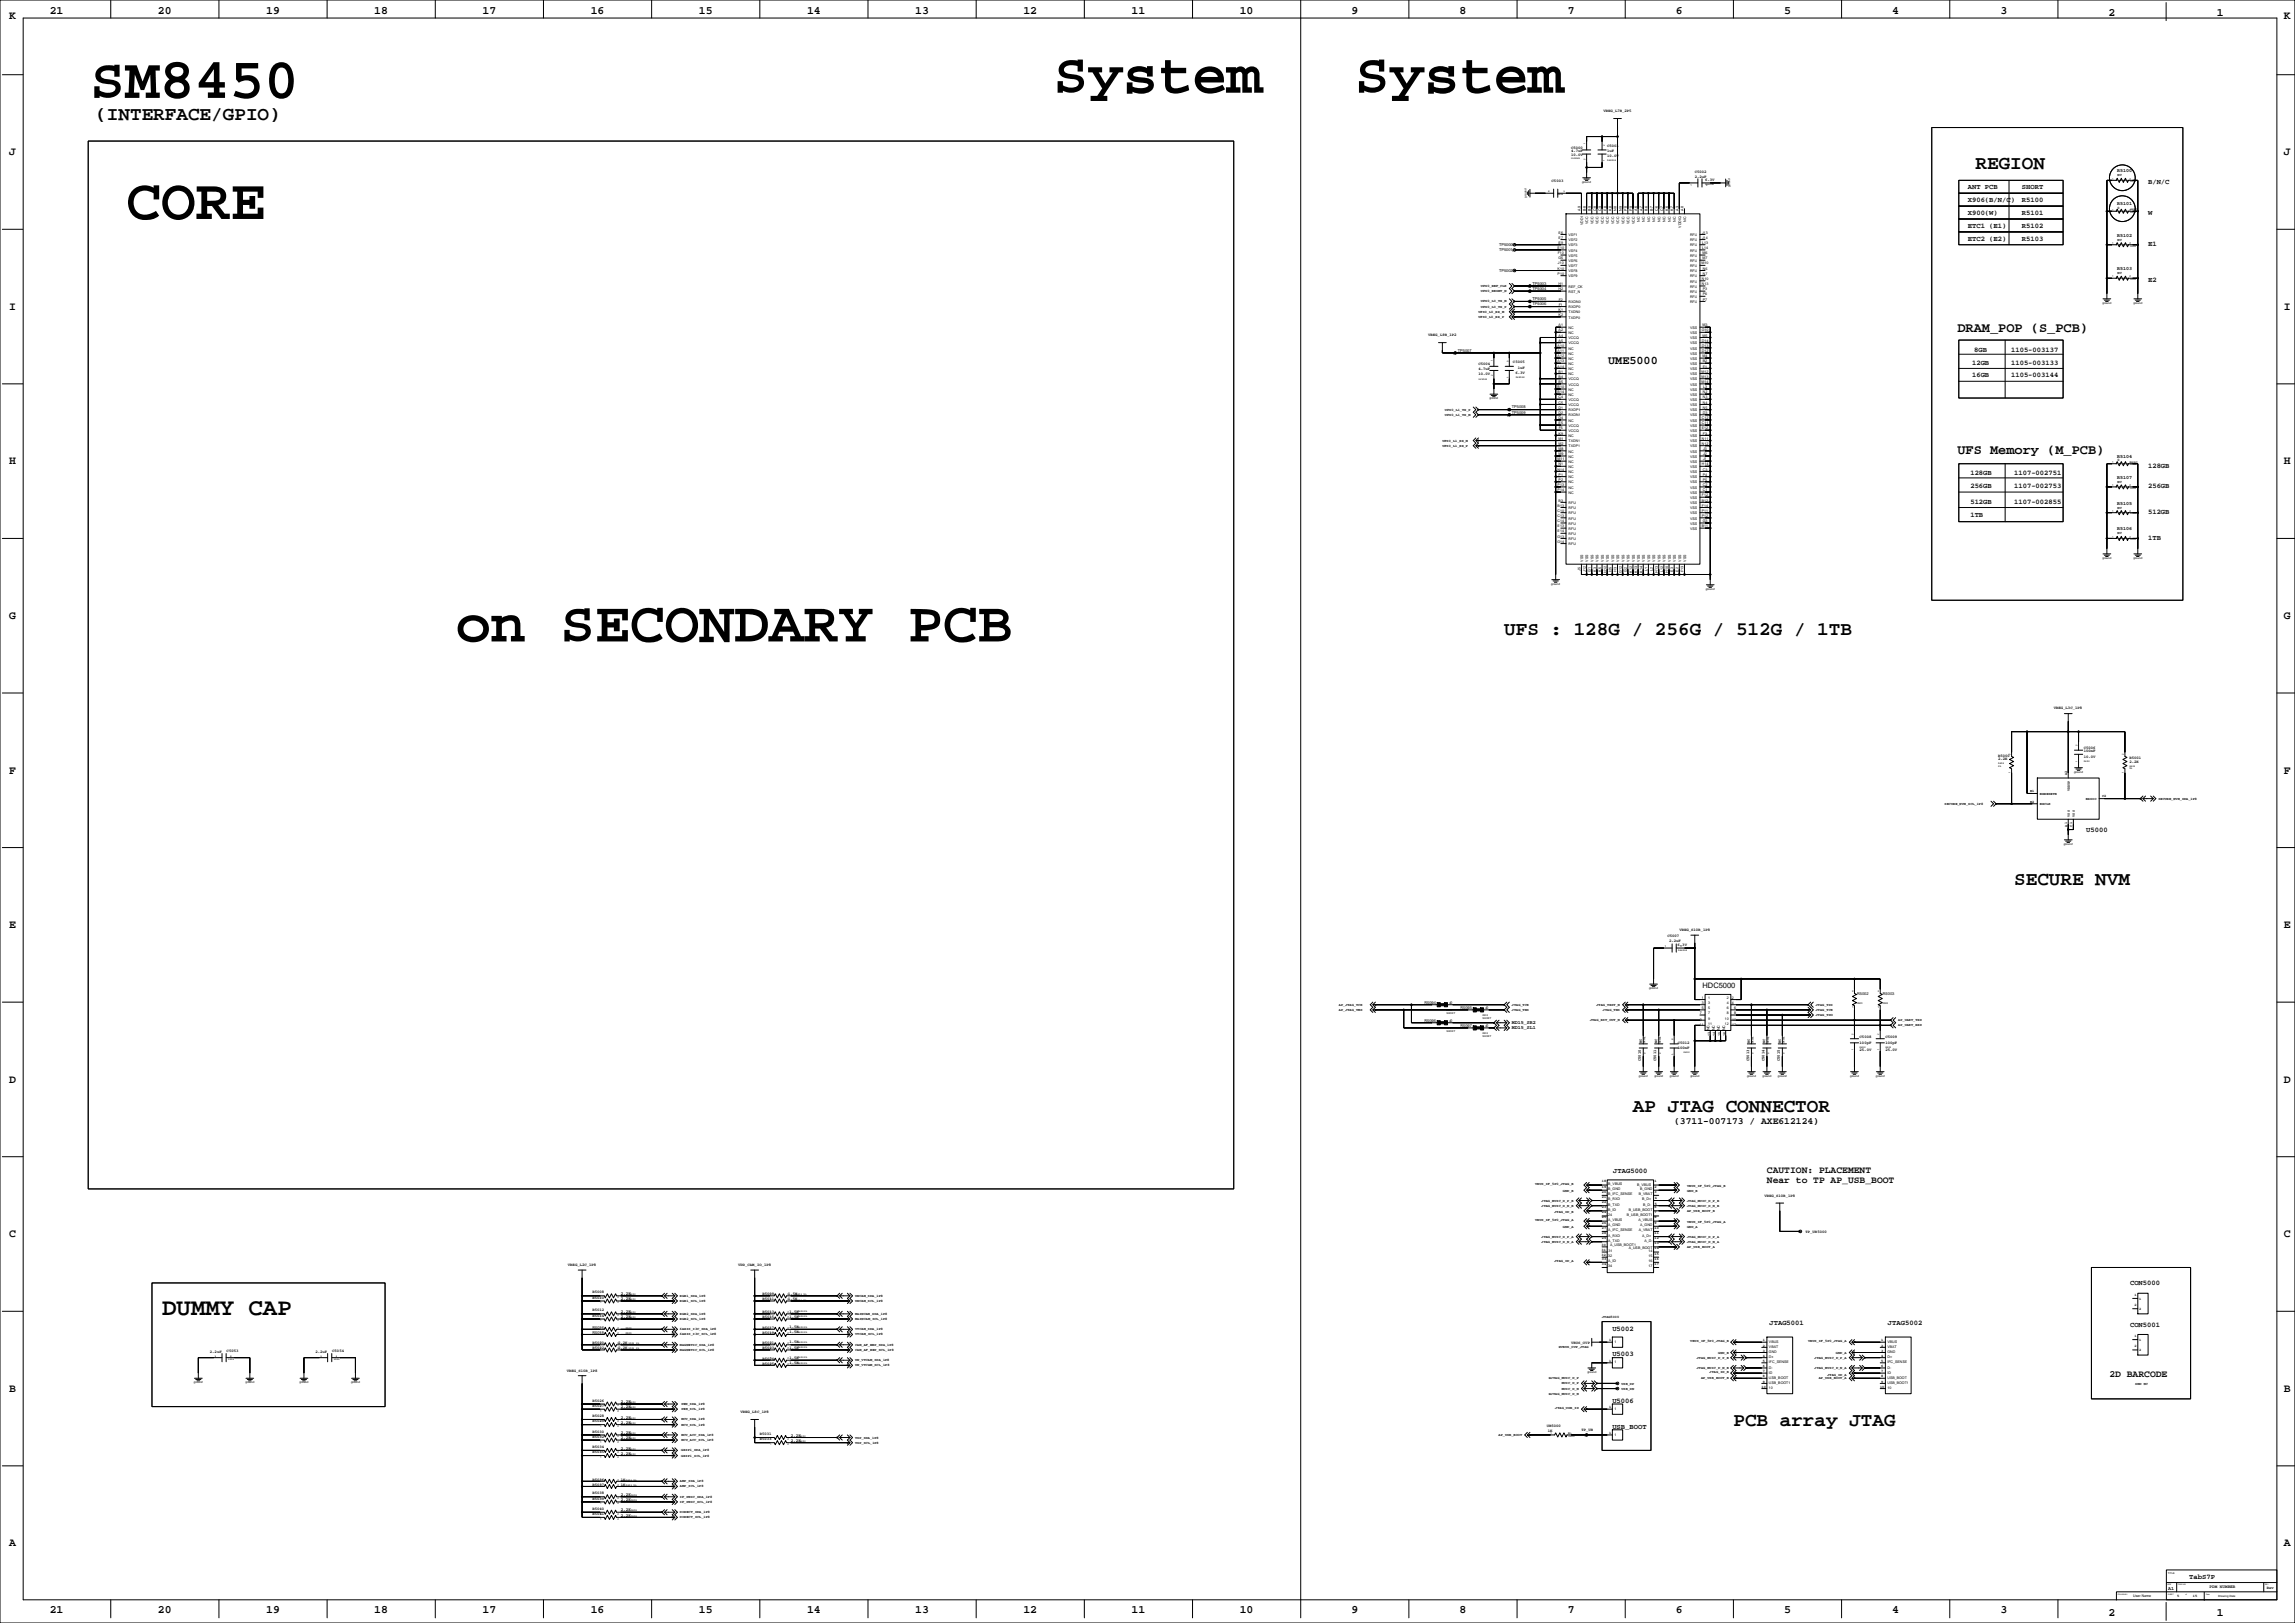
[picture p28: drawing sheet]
<svg xmlns="http://www.w3.org/2000/svg" width="2263mm" height="1600mm" viewBox="0 0 2263 1600" stroke-linecap="round" stroke-linejoin="round" font-family="sans-serif">
<defs><g id="words">
<g font-size="57.1">
<text x="1039" y="91">System</text>
<text x="1336" y="91">System</text>
<text x="89" y="96">SM8450</text>
<text x="124" y="216">CORE</text>
<text x="449" y="632">on SECONDARY PCB</text>
</g>
<text font-size="23.6" x="160" y="1296">DUMMY CAP</text>
<g font-size="19">
<text x="94" y="119">(INTERFACE/GPIO)</text>
<text x="1948" y="167">REGION</text>
<text x="1483" y="626">UFS : 128G / 256G / 512G / 1TB</text>
<text x="1986" y="873">SECURE NVM</text>
<text x="1610" y="1096">AP JTAG CONNECTOR</text>
<text x="1709" y="1406">PCB array JTAG</text>
</g>
<g font-size="13.4">
<text x="1930" y="328">DRAM_POP (S_PCB)</text>
<text x="1930" y="447">UFS Memory (M_PCB)</text>
</g>
<text font-size="11.6" x="1586" y="359">UME5000</text>
<g font-size="11.3">
<text x="49" y="13">21</text>
<text x="156" y="13">20</text>
<text x="262" y="13">19</text>
<text x="369" y="13">18</text>
<text x="476" y="13">17</text>
<text x="582" y="13">16</text>
<text x="689" y="13">15</text>
<text x="796" y="13">14</text>
<text x="902" y="13">13</text>
<text x="1009" y="13">12</text>
<text x="1116" y="13">11</text>
<text x="1222" y="13">10</text>
<text x="1332" y="13">9</text>
<text x="1439" y="13">8</text>
<text x="1546" y="13">7</text>
<text x="1652" y="13">6</text>
<text x="1759" y="13">5</text>
<text x="1866" y="13">4</text>
<text x="1972" y="13">3</text>
<text x="2079" y="16">2</text>
<text x="2186" y="16">1</text>
<text x="9" y="18">K</text>
<text x="2252" y="18">K</text>
<text x="9" y="153">J</text>
<text x="2252" y="153">J</text>
<text x="9" y="305">I</text>
<text x="2252" y="305">I</text>
<text x="9" y="458">H</text>
<text x="2252" y="458">H</text>
<text x="9" y="610">G</text>
<text x="2252" y="610">G</text>
<text x="9" y="762">F</text>
<text x="2252" y="762">F</text>
<text x="9" y="915">E</text>
<text x="2252" y="915">E</text>
<text x="9" y="1067">D</text>
<text x="2252" y="1067">D</text>
<text x="9" y="1220">C</text>
<text x="2252" y="1220">C</text>
<text x="9" y="1372">B</text>
<text x="2252" y="1372">B</text>
<text x="9" y="1524">A</text>
<text x="2252" y="1524">A</text>
<text x="49" y="1590">21</text>
<text x="156" y="1590">20</text>
<text x="262" y="1590">19</text>
<text x="369" y="1590">18</text>
<text x="476" y="1590">17</text>
<text x="582" y="1590">16</text>
<text x="689" y="1590">15</text>
<text x="796" y="1590">14</text>
<text x="902" y="1590">13</text>
<text x="1009" y="1590">12</text>
<text x="1116" y="1590">11</text>
<text x="1222" y="1590">10</text>
<text x="1332" y="1590">9</text>
<text x="1439" y="1590">8</text>
<text x="1546" y="1590">7</text>
<text x="1652" y="1590">6</text>
<text x="1759" y="1590">5</text>
<text x="1866" y="1590">4</text>
<text x="1972" y="1590">3</text>
<text x="2079" y="1593">2</text>
<text x="2186" y="1593">1</text>
</g>
<g font-size="9.5">
<text x="1651" y="1108">(3711-007173 / AXE612124)</text>
<text x="1742" y="1156">CAUTION: PLACEMENT</text>
<text x="1742" y="1166">Near to TP AP_USB_BOOT</text>
<text x="2080" y="1357">2D BARCODE</text>
</g>
<text font-size="7.4" x="1679" y="974">HDC5000</text>
<g font-size="7.1">
<text x="2118" y="182">B/N/C</text>
<text x="1940" y="187">ANT PCB</text>
<text x="1993" y="187">SHORT</text>
<text x="1940" y="199">X906(B/N/C)</text>
<text x="1993" y="199">R5100</text>
<text x="1940" y="212">X900(W)</text>
<text x="1993" y="212">R5101</text>
<text x="2118" y="212">W</text>
<text x="1940" y="225">ETC1 (E1)</text>
<text x="1993" y="225">R5102</text>
<text x="1940" y="237">ETC2 (E2)</text>
<text x="1993" y="237">R5103</text>
<text x="2118" y="243">E1</text>
<text x="2118" y="278">E2</text>
<text x="1946" y="347">8GB</text>
<text x="1983" y="347">1105-003137</text>
<text x="1944" y="359">12GB</text>
<text x="1983" y="359">1105-003133</text>
<text x="1944" y="372">16GB</text>
<text x="1983" y="372">1105-003144</text>
<text x="2118" y="461">128GB</text>
<text x="1943" y="469">128GB</text>
<text x="1986" y="469">1107-002751</text>
<text x="1943" y="481">256GB</text>
<text x="1986" y="481">1107-002753</text>
<text x="2118" y="481">256GB</text>
<text x="1943" y="496">512GB</text>
<text x="1986" y="496">1107-002855</text>
<text x="1943" y="509">1TB</text>
<text x="2118" y="507">512GB</text>
<text x="2118" y="532">1TB</text>
<text x="2057" y="820">U5000</text>
<text x="1591" y="1157">JTAG5000</text>
<text x="2100" y="1267">CON5000</text>
<text x="1745" y="1307">JTAG5001</text>
<text x="1861" y="1307">JTAG5002</text>
<text x="2100" y="1308">CON5001</text>
<text x="1590" y="1312">U5002</text>
<text x="1590" y="1337">U5003</text>
<text x="1590" y="1383">U5006</text>
<text x="1590" y="1408">USB_BOOT</text>
<text x="2159" y="1557">TabS7P</text>
</g>
<g font-size="4.9">
<text x="2087" y="170">R5100</text>
<text x="2087" y="202">R5101</text>
<text x="2087" y="233">R5102</text>
<text x="2087" y="266">R5103</text>
<text x="2087" y="451">R5104</text>
<text x="2087" y="472">R5107</text>
<text x="2087" y="497">R5105</text>
<text x="2087" y="523">R5106</text>
<text x="1491" y="1010">MD15_SR2</text>
<text x="1491" y="1015">MD15_SL1</text>
<text x="2138" y="1567">A1</text>
</g>
<g font-size="4.2">
<text x="612" y="1277">2.2K</text>
<text x="612" y="1282">2.2K</text>
<text x="612" y="1294">2.2K</text>
<text x="612" y="1299">2.2K</text>
<text x="612" y="1383">2.2K</text>
<text x="612" y="1388">2.2K</text>
<text x="612" y="1398">2.2K</text>
<text x="612" y="1404">2.2K</text>
<text x="612" y="1414">2.2K</text>
<text x="612" y="1419">2.2K</text>
<text x="780" y="1416">2.2K</text>
<text x="780" y="1421">2.2K</text>
<text x="612" y="1429">2.2K</text>
<text x="612" y="1434">2.2K</text>
<text x="612" y="1475">2.2K</text>
<text x="612" y="1480">2.2K</text>
<text x="612" y="1490">2.2K</text>
<text x="612" y="1495">2.2K</text>
<text x="2179" y="1566">PDM NUMBER</text>
</g>
<g font-size="3.9">
<text x="1581" y="111">VREG_L7B_2P5</text>
<text x="1549" y="147">C5000</text>
<text x="1585" y="145">C5001</text>
<text x="1549" y="150">4.7uF</text>
<text x="1549" y="154">10.0V</text>
<text x="1585" y="150">1uF</text>
<text x="1585" y="155">10.0V</text>
<text x="1671" y="170">C5002</text>
<text x="1530" y="180">C5003</text>
<text x="1671" y="175">2.2uF</text>
<text x="1681" y="178">6.3V</text>
<text x="1478" y="243">TP50001</text>
<text x="1478" y="248">TP50011</text>
<text x="1478" y="268">TP50021</text>
<text x="1511" y="281">TP5003</text>
<text x="1511" y="286">TP5004</text>
<text x="1511" y="296">TP5005</text>
<text x="1511" y="301">TP5006</text>
<text x="1408" y="331">VREG_L9B_1P2</text>
<text x="1437" y="347">TP5007</text>
<text x="1458" y="360">C5004</text>
<text x="1492" y="358">C5005</text>
<text x="1458" y="365">4.7uF</text>
<text x="1496" y="363">1uF</text>
<text x="1458" y="370">10.0V</text>
<text x="1494" y="368">6.3V</text>
<text x="1491" y="403">TP5008</text>
<text x="1491" y="408">TP5009</text>
<text x="2025" y="699">VREG_L3C_1P8</text>
<text x="2054" y="742">100nF</text>
<text x="2054" y="738">C5006</text>
<text x="1970" y="746">R5000</text>
<text x="1970" y="749">2.2K</text>
<text x="2054" y="747">10.0V</text>
<text x="2099" y="748">R5001</text>
<text x="2099" y="752">2.2K</text>
<text x="1656" y="918">VREG_S10B_1P8</text>
<text x="1644" y="924">C5007</text>
<text x="1646" y="929">2.2uF</text>
<text x="1654" y="932">6.3V</text>
<text x="1831" y="981">R5002</text>
<text x="1856" y="981">R5003</text>
<text x="1404" y="990">R5004</text>
<text x="1430" y="990">0</text>
<text x="1440" y="995">R5005</text>
<text x="1465" y="995">0</text>
<text x="1404" y="1007">R5006</text>
<text x="1430" y="1007">0</text>
<text x="1440" y="1013">R5007</text>
<text x="1465" y="1013">0</text>
<text x="1833" y="1024">C5008</text>
<text x="1859" y="1024">C5009</text>
<text x="1654" y="1029">C5012</text>
<text x="1833" y="1029">100pF</text>
<text x="1859" y="1029">100pF</text>
<text x="1654" y="1034">100nF</text>
<text x="1833" y="1036">25.0V</text>
<text x="1859" y="1036">25.0V</text>
<text x="1618" y="1046" transform="rotate(-90 1618 1046)">C5010</text>
<text x="1633" y="1046" transform="rotate(-90 1633 1046)">C5011</text>
<text x="1724" y="1046" transform="rotate(-90 1724 1046)">C5013</text>
<text x="1740" y="1046" transform="rotate(-90 1740 1046)">C5014</text>
<text x="1755" y="1046" transform="rotate(-90 1755 1046)">C5015</text>
<text x="1740" y="1180">VREG_S10B_1P8</text>
<text x="1780" y="1215">TP_UB5000</text>
<text x="560" y="1248">VREG_L2C_1P8</text>
<text x="728" y="1248">VDD_CAM_IO_1P8</text>
<text x="584" y="1275">R5008</text>
<text x="752" y="1277">R5009</text>
<text x="777" y="1277">1.5K</text>
<text x="584" y="1280">R5010</text>
<text x="752" y="1282">R5011</text>
<text x="777" y="1282">1.5K</text>
<text x="584" y="1293">R5012</text>
<text x="752" y="1294">R5013</text>
<text x="778" y="1294">1.5K</text>
<text x="584" y="1298">R5014</text>
<text x="752" y="1300">R5015</text>
<text x="778" y="1299">1.5K</text>
<text x="584" y="1310">R5016</text>
<text x="752" y="1310">R5017</text>
<text x="778" y="1309">1.5K</text>
<text x="584" y="1315">R5018</text>
<text x="752" y="1315">R5019</text>
<text x="778" y="1314">1.5K</text>
<text x="584" y="1325">R5020</text>
<text x="609" y="1325">2.2K</text>
<text x="752" y="1325">R5021</text>
<text x="778" y="1324">1.5K</text>
<text x="1549" y="1325">VBUS_OVP</text>
<text x="584" y="1330">R5022</text>
<text x="609" y="1330">2.2K</text>
<text x="752" y="1330">R5023</text>
<text x="778" y="1329">1.5K</text>
<text x="207" y="1334">2.2uF</text>
<text x="223" y="1333">C5053</text>
<text x="311" y="1334">2.2uF</text>
<text x="328" y="1333">C5054</text>
<text x="752" y="1340">R5024</text>
<text x="778" y="1340">1.5K</text>
<text x="752" y="1345">R5025</text>
<text x="778" y="1345">1.5K</text>
<text x="559" y="1352">VREG_S10B_1P8</text>
<text x="584" y="1382">R5026</text>
<text x="584" y="1387">R5027</text>
<text x="584" y="1397">R5028</text>
<text x="730" y="1393">VREG_L8C_1P8</text>
<text x="584" y="1402">R5029</text>
<text x="1525" y="1407">UB5000</text>
<text x="584" y="1412">R5030</text>
<text x="749" y="1415">R5031</text>
<text x="1526" y="1411">1K</text>
<text x="1559" y="1410">TP_UB</text>
<text x="584" y="1417">R5032</text>
<text x="749" y="1420">R5033</text>
<text x="584" y="1427">R5034</text>
<text x="584" y="1432">R5035</text>
<text x="584" y="1459">R5036</text>
<text x="612" y="1459">1K</text>
<text x="584" y="1465">R5037</text>
<text x="612" y="1465">1K</text>
<text x="584" y="1473">R5038</text>
<text x="584" y="1478">R5039</text>
<text x="584" y="1488">R5040</text>
<text x="584" y="1493">R5041</text>
<text x="2235" y="1566">Rev</text>
</g>
<g font-size="3.5">
<text x="2088" y="174">NC</text>
<text x="1558" y="208" transform="rotate(-90 1558 208)">A9</text>
<text x="1563" y="208" transform="rotate(-90 1563 208)">B8</text>
<text x="1569" y="208" transform="rotate(-90 1569 208)">B9</text>
<text x="1574" y="208" transform="rotate(-90 1574 208)">C8</text>
<text x="1579" y="208" transform="rotate(-90 1579 208)">C9</text>
<text x="1584" y="208" transform="rotate(-90 1584 208)">E8</text>
<text x="1589" y="208" transform="rotate(-90 1589 208)">K8</text>
<text x="1594" y="208" transform="rotate(-90 1594 208)">N8</text>
<text x="1599" y="208" transform="rotate(-90 1599 208)">N9</text>
<text x="1604" y="208" transform="rotate(-90 1604 208)">P8</text>
<text x="1609" y="208" transform="rotate(-90 1609 208)">P9</text>
<text x="1614" y="208" transform="rotate(-90 1614 208)">A6</text>
<text x="1619" y="208" transform="rotate(-90 1619 208)">A7</text>
<text x="1624" y="208" transform="rotate(-90 1624 208)">B6</text>
<text x="1629" y="208" transform="rotate(-90 1629 208)">B7</text>
<text x="1635" y="208" transform="rotate(-90 1635 208)">C6</text>
<text x="1640" y="208" transform="rotate(-90 1640 208)">C7</text>
<text x="1645" y="208" transform="rotate(-90 1645 208)">K6</text>
<text x="1650" y="208" transform="rotate(-90 1650 208)">K7</text>
<text x="1655" y="208" transform="rotate(-90 1655 208)">A3</text>
<text x="1660" y="208" transform="rotate(-90 1660 208)">A8</text>
<text x="2088" y="206">0</text>
<text x="1561" y="222" transform="rotate(-90 1561 222)">VDDI</text>
<text x="1566" y="221" transform="rotate(-90 1566 221)">VCC</text>
<text x="1571" y="221" transform="rotate(-90 1571 221)">VCC</text>
<text x="1576" y="221" transform="rotate(-90 1576 221)">VCC</text>
<text x="1581" y="221" transform="rotate(-90 1581 221)">VCC</text>
<text x="1586" y="221" transform="rotate(-90 1586 221)">VCC</text>
<text x="1591" y="221" transform="rotate(-90 1591 221)">VCC</text>
<text x="1596" y="221" transform="rotate(-90 1596 221)">VCC</text>
<text x="1602" y="221" transform="rotate(-90 1602 221)">VCC</text>
<text x="1607" y="221" transform="rotate(-90 1607 221)">VCC</text>
<text x="1612" y="221" transform="rotate(-90 1612 221)">VCC</text>
<text x="1617" y="218" transform="rotate(-90 1617 218)">NC</text>
<text x="1622" y="218" transform="rotate(-90 1622 218)">NC</text>
<text x="1627" y="218" transform="rotate(-90 1627 218)">NC</text>
<text x="1632" y="218" transform="rotate(-90 1632 218)">NC</text>
<text x="1637" y="218" transform="rotate(-90 1637 218)">NC</text>
<text x="1642" y="218" transform="rotate(-90 1642 218)">NC</text>
<text x="1647" y="218" transform="rotate(-90 1647 218)">NC</text>
<text x="1652" y="218" transform="rotate(-90 1652 218)">NC</text>
<text x="1662" y="218" transform="rotate(-90 1662 218)">NC</text>
<text x="1657" y="224" transform="rotate(-90 1657 224)">VDDIQ</text>
<text x="1537" y="230">E6</text>
<text x="1547" y="233">VSF1</text>
<text x="1666" y="233">RFU</text>
<text x="1678" y="230">J13</text>
<text x="1537" y="235">E7</text>
<text x="1547" y="238">VSF2</text>
<text x="1666" y="238">RFU</text>
<text x="1678" y="235">J14</text>
<text x="2088" y="237">NC</text>
<text x="1536" y="245">E10</text>
<text x="1537" y="240">E9</text>
<text x="1547" y="243">VSF3</text>
<text x="1666" y="243">RFU</text>
<text x="1678" y="240">L13</text>
<text x="1678" y="245">L14</text>
<text x="1536" y="251">F10</text>
<text x="1547" y="248">VSF4</text>
<text x="1666" y="248">RFU</text>
<text x="1679" y="251">M6</text>
<text x="1537" y="256">G5</text>
<text x="1547" y="253">VSF5</text>
<text x="1666" y="253">RFU</text>
<text x="1679" y="256">M7</text>
<text x="1536" y="261">J10</text>
<text x="1547" y="258">VSF6</text>
<text x="1547" y="263">VSF7</text>
<text x="1666" y="258">RFU</text>
<text x="1666" y="263">RFU</text>
<text x="1678" y="261">M10</text>
<text x="1536" y="266">K10</text>
<text x="1547" y="268">VSF8</text>
<text x="1666" y="268">RFU</text>
<text x="1679" y="266">N6</text>
<text x="1536" y="271">P10</text>
<text x="1547" y="273">VSF9</text>
<text x="1666" y="273">RFU</text>
<text x="1678" y="276">N10</text>
<text x="1679" y="271">N7</text>
<text x="2088" y="270">NC</text>
<text x="1537" y="281">H1</text>
<text x="1666" y="278">RFU</text>
<text x="1678" y="281">N13</text>
<text x="1460" y="283">UFS0_REF_CLK</text>
<text x="1460" y="288">UFS0_RESET_N</text>
<text x="1506" y="284">1</text>
<text x="1537" y="286">H2</text>
<text x="1547" y="284">REF_CK</text>
<text x="1666" y="284">RFU</text>
<text x="1679" y="286">P3</text>
<text x="1506" y="289">1</text>
<text x="1547" y="289">RST_N</text>
<text x="1666" y="289">RFU</text>
<text x="1666" y="294">RFU</text>
<text x="1679" y="291">P6</text>
<text x="1460" y="298">UFS0_L0_TX_M</text>
<text x="1506" y="299">1</text>
<text x="1537" y="296">F2</text>
<text x="1547" y="299">RXDN0</text>
<text x="1666" y="299">RFU</text>
<text x="1679" y="296">P7</text>
<text x="1460" y="303">UFS0_L0_TX_P</text>
<text x="1506" y="304">1</text>
<text x="1537" y="301">F1</text>
<text x="1547" y="304">RXDP0</text>
<text x="1458" y="308">UFS0_L0_RX_M</text>
<text x="1537" y="306">K1</text>
<text x="1537" y="312">K2</text>
<text x="1547" y="309">TXDN0</text>
<text x="1458" y="313">UFS0_L0_RX_P</text>
<text x="1547" y="314">TXDP0</text>
<text x="1537" y="322">A1</text>
<text x="1679" y="322">M3</text>
<text x="1537" y="327">A2</text>
<text x="1547" y="324">NC</text>
<text x="1547" y="329">NC</text>
<text x="1666" y="324">VSS</text>
<text x="1666" y="329">VSS</text>
<text x="1678" y="327">G10</text>
<text x="1537" y="332">A4</text>
<text x="1547" y="334">VCCQ</text>
<text x="1666" y="334">VSS</text>
<text x="1679" y="332">M5</text>
<text x="1536" y="342">A10</text>
<text x="1537" y="337">A5</text>
<text x="1547" y="339">VCCQ</text>
<text x="1666" y="339">VSS</text>
<text x="1678" y="337">D14</text>
<text x="1678" y="342">D13</text>
<text x="1536" y="347">A11</text>
<text x="1547" y="345">NC</text>
<text x="1666" y="345">VSS</text>
<text x="1678" y="347">D12</text>
<text x="1432" y="350">1</text>
<text x="1536" y="352">A12</text>
<text x="1547" y="350">NC</text>
<text x="1666" y="350">VSS</text>
<text x="1679" y="352">M4</text>
<text x="1536" y="357">A13</text>
<text x="1547" y="355">NC</text>
<text x="1547" y="360">NC</text>
<text x="1666" y="355">VSS</text>
<text x="1666" y="360">VSS</text>
<text x="1679" y="357">B2</text>
<text x="1536" y="362">A14</text>
<text x="1547" y="365">NC</text>
<text x="1666" y="365">VSS</text>
<text x="1679" y="362">E1</text>
<text x="1537" y="367">B1</text>
<text x="1547" y="370">NC</text>
<text x="1666" y="370">VSS</text>
<text x="1678" y="367">M12</text>
<text x="1537" y="378">B5</text>
<text x="1537" y="372">B4</text>
<text x="1547" y="375">VCCQ</text>
<text x="1666" y="375">VSS</text>
<text x="1678" y="372">M13</text>
<text x="1678" y="378">M14</text>
<text x="1536" y="383">B10</text>
<text x="1547" y="380">VCCQ</text>
<text x="1666" y="380">VSS</text>
<text x="1679" y="383">L3</text>
<text x="1536" y="388">B14</text>
<text x="1547" y="385">NC</text>
<text x="1666" y="385">VSS</text>
<text x="1679" y="388">N2</text>
<text x="1537" y="393">C4</text>
<text x="1547" y="390">NC</text>
<text x="1547" y="395">VCCQ</text>
<text x="1666" y="390">VSS</text>
<text x="1666" y="395">VSS</text>
<text x="1679" y="393">N3</text>
<text x="1537" y="398">C5</text>
<text x="1547" y="400">VCCQ</text>
<text x="1666" y="400">VSS</text>
<text x="1679" y="398">N4</text>
<text x="1425" y="405">UFS0_L1_TX_P</text>
<text x="1486" y="405">1</text>
<text x="1537" y="403">D1</text>
<text x="1547" y="405">RXDP1</text>
<text x="1666" y="405">VSS</text>
<text x="1679" y="403">N5</text>
<text x="1425" y="410">UFS0_L1_TX_M</text>
<text x="1486" y="411">1</text>
<text x="1537" y="413">D4</text>
<text x="1537" y="408">D2</text>
<text x="1547" y="411">RXDN1</text>
<text x="1666" y="411">VSS</text>
<text x="1678" y="413">C12</text>
<text x="1679" y="408">D3</text>
<text x="1537" y="418">E5</text>
<text x="1547" y="416">NC</text>
<text x="1666" y="416">VSS</text>
<text x="1678" y="418">C11</text>
<text x="1537" y="423">F5</text>
<text x="1547" y="421">VCCQ</text>
<text x="1547" y="426">VCCQ</text>
<text x="1666" y="426">VSS</text>
<text x="1666" y="421">VSS</text>
<text x="1678" y="423">E12</text>
<text x="1537" y="428">K9</text>
<text x="1547" y="431">NC</text>
<text x="1666" y="431">VSS</text>
<text x="1679" y="428">F3</text>
<text x="1422" y="435">UFS0_L1_RX_M</text>
<text x="1536" y="433">M1</text>
<text x="1547" y="436">TXDN1</text>
<text x="1666" y="436">VSS</text>
<text x="1678" y="433">N11</text>
<text x="1422" y="440">UFS0_L1_RX_P</text>
<text x="1536" y="444">M8</text>
<text x="1536" y="438">M2</text>
<text x="1547" y="441">TXDP1</text>
<text x="1666" y="441">VSS</text>
<text x="1678" y="438">N12</text>
<text x="1679" y="444">J3</text>
<text x="1536" y="449">M9</text>
<text x="1547" y="446">NC</text>
<text x="1666" y="446">VSS</text>
<text x="1679" y="449">J2</text>
<text x="1535" y="454">M11</text>
<text x="1547" y="451">NC</text>
<text x="1666" y="451">VSS</text>
<text x="1679" y="454">J1</text>
<text x="2088" y="454">0</text>
<text x="1537" y="459">N1</text>
<text x="1547" y="456">NC</text>
<text x="1547" y="461">NC</text>
<text x="1666" y="461">VSS</text>
<text x="1666" y="456">VSS</text>
<text x="1678" y="459">H14</text>
<text x="1536" y="464">N14</text>
<text x="1547" y="466">NC</text>
<text x="1666" y="466">VSS</text>
<text x="1679" y="464">C3</text>
<text x="1537" y="469">P1</text>
<text x="1547" y="471">NC</text>
<text x="1666" y="471">VSS</text>
<text x="1679" y="469">P4</text>
<text x="1536" y="479">P13</text>
<text x="1537" y="474">P2</text>
<text x="1547" y="477">NC</text>
<text x="1666" y="477">VSS</text>
<text x="1679" y="479">C2</text>
<text x="1679" y="474">P5</text>
<text x="2088" y="476">NC</text>
<text x="1536" y="484">P14</text>
<text x="1547" y="482">NC</text>
<text x="1666" y="482">VSS</text>
<text x="1679" y="484">C1</text>
<text x="1547" y="487">NC</text>
<text x="1666" y="487">VSS</text>
<text x="1666" y="492">VSS</text>
<text x="1678" y="489">F12</text>
<text x="1537" y="494">B3</text>
<text x="1547" y="497">RFU</text>
<text x="1666" y="497">VSS</text>
<text x="1678" y="494">B12</text>
<text x="1536" y="499">B13</text>
<text x="1547" y="502">RFU</text>
<text x="1666" y="502">VSS</text>
<text x="1678" y="499">F14</text>
<text x="2088" y="501">NC</text>
<text x="1536" y="505">C10</text>
<text x="1536" y="510">C13</text>
<text x="1547" y="507">RFU</text>
<text x="1666" y="507">VSS</text>
<text x="1678" y="505">P11</text>
<text x="1678" y="510">P12</text>
<text x="1536" y="515">C14</text>
<text x="1547" y="512">RFU</text>
<text x="1666" y="512">VSS</text>
<text x="1679" y="515">G3</text>
<text x="1536" y="520">E13</text>
<text x="1547" y="517">RFU</text>
<text x="1666" y="517">VSS</text>
<text x="1678" y="520">B11</text>
<text x="1536" y="525">E14</text>
<text x="1547" y="527">RFU</text>
<text x="1547" y="522">RFU</text>
<text x="1666" y="522">VSS</text>
<text x="2088" y="527">NC</text>
<text x="1536" y="530">G13</text>
<text x="1547" y="532">RFU</text>
<text x="1536" y="535">G14</text>
<text x="1547" y="538">RFU</text>
<text x="1561" y="554" transform="rotate(-90 1561 554)">VSS</text>
<text x="1566" y="554" transform="rotate(-90 1566 554)">VSS</text>
<text x="1571" y="554" transform="rotate(-90 1571 554)">VSS</text>
<text x="1576" y="554" transform="rotate(-90 1576 554)">VSS</text>
<text x="1581" y="554" transform="rotate(-90 1581 554)">VSS</text>
<text x="1586" y="554" transform="rotate(-90 1586 554)">VSS</text>
<text x="1591" y="554" transform="rotate(-90 1591 554)">VSS</text>
<text x="1596" y="554" transform="rotate(-90 1596 554)">VSS</text>
<text x="1602" y="554" transform="rotate(-90 1602 554)">VSS</text>
<text x="1607" y="554" transform="rotate(-90 1607 554)">VSS</text>
<text x="1612" y="554" transform="rotate(-90 1612 554)">VSS</text>
<text x="1617" y="554" transform="rotate(-90 1617 554)">VSS</text>
<text x="1622" y="554" transform="rotate(-90 1622 554)">VSS</text>
<text x="1627" y="554" transform="rotate(-90 1627 554)">VSS</text>
<text x="1632" y="554" transform="rotate(-90 1632 554)">VSS</text>
<text x="1637" y="554" transform="rotate(-90 1637 554)">VSS</text>
<text x="1642" y="554" transform="rotate(-90 1642 554)">VSS</text>
<text x="1647" y="554" transform="rotate(-90 1647 554)">VSS</text>
<text x="1652" y="554" transform="rotate(-90 1652 554)">VSS</text>
<text x="1657" y="554" transform="rotate(-90 1657 554)">VSS</text>
<text x="1662" y="554" transform="rotate(-90 1662 554)">VSS</text>
<text x="1558" y="563" transform="rotate(-90 1558 563)">J5</text>
<text x="1569" y="564" transform="rotate(-90 1569 564)">G1</text>
<text x="1574" y="563" transform="rotate(-90 1574 563)">K3</text>
<text x="1579" y="563" transform="rotate(-90 1579 563)">K5</text>
<text x="1589" y="563" transform="rotate(-90 1589 563)">H5</text>
<text x="1594" y="563" transform="rotate(-90 1594 563)">H3</text>
<text x="1604" y="564" transform="rotate(-90 1604 564)">G2</text>
<text x="1624" y="563" transform="rotate(-90 1624 563)">L1</text>
<text x="1629" y="563" transform="rotate(-90 1629 563)">L2</text>
<text x="1650" y="563" transform="rotate(-90 1650 563)">E3</text>
<text x="1655" y="563" transform="rotate(-90 1655 563)">E2</text>
<text x="1563" y="564" transform="rotate(-90 1563 564)">J12</text>
<text x="1584" y="564" transform="rotate(-90 1584 564)">H12</text>
<text x="1599" y="565" transform="rotate(-90 1599 565)">G12</text>
<text x="1609" y="564" transform="rotate(-90 1609 564)">K12</text>
<text x="1614" y="564" transform="rotate(-90 1614 564)">K13</text>
<text x="1619" y="564" transform="rotate(-90 1619 564)">K14</text>
<text x="1635" y="564" transform="rotate(-90 1635 564)">H13</text>
<text x="1640" y="564" transform="rotate(-90 1640 564)">L12</text>
<text x="1645" y="564" transform="rotate(-90 1645 564)">H10</text>
<text x="1660" y="564" transform="rotate(-90 1660 564)">F13</text>
<text x="2038" y="764" transform="rotate(-90 2038 764)">A2</text>
<text x="2001" y="781">B1</text>
<text x="2011" y="784">EXRESETB</text>
<text x="2041" y="780" transform="rotate(-90 2041 780)">VDD5P</text>
<text x="2001" y="791">B2</text>
<text x="2057" y="789">EXSIO</text>
<text x="2073" y="786">C2</text>
<text x="2128" y="788">SECURE_NVM_SDA_1P8</text>
<text x="1917" y="793">SECURE_NVM_SCL_1P8</text>
<text x="2011" y="794">EXCLK</text>
<text x="2041" y="805" transform="rotate(-90 2041 805)">VSS</text>
<text x="2046" y="805" transform="rotate(-90 2046 805)">VSS</text>
<text x="2038" y="815" transform="rotate(-90 2038 815)">A1</text>
<text x="2043" y="815" transform="rotate(-90 2043 815)">C1</text>
<text x="1678" y="985">1</text>
<text x="1678" y="990">3</text>
<text x="1684" y="990">3</text>
<text x="1684" y="985">1</text>
<text x="1702" y="990">4</text>
<text x="1702" y="985">2</text>
<text x="1708" y="985">2</text>
<text x="1708" y="990">4</text>
<text x="1320" y="991">AP_JTAG_TCK</text>
<text x="1491" y="991">JTAG_TCK</text>
<text x="1574" y="991">JTAG_TRST_N</text>
<text x="1678" y="995">5</text>
<text x="1684" y="995">5</text>
<text x="1702" y="995">6</text>
<text x="1710" y="995">6</text>
<text x="1790" y="991">JTAG_TDI</text>
<text x="1320" y="996">AP_JTAG_TMS</text>
<text x="1491" y="996">JTAG_TMS</text>
<text x="1580" y="996">JTAG_TMS</text>
<text x="1676" y="1000">7</text>
<text x="1684" y="1000">7</text>
<text x="1702" y="1000">8</text>
<text x="1710" y="1000">8</text>
<text x="1790" y="996">JTAG_TCK</text>
<text x="1790" y="1002">JTAG_TDO</text>
<text x="1568" y="1007">JTAG_RST_OUT_N</text>
<text x="1676" y="1006">9</text>
<text x="1684" y="1005">9</text>
<text x="1701" y="1005">10</text>
<text x="1708" y="1006">10</text>
<text x="1872" y="1007">AP_UART_TXD</text>
<text x="1676" y="1011">11</text>
<text x="1684" y="1010">11</text>
<text x="1701" y="1010">12</text>
<text x="1708" y="1011">12</text>
<text x="1872" y="1012">AP_UART_RXD</text>
<text x="1686" y="1021" transform="rotate(-90 1686 1021)">13 NC</text>
<text x="1691" y="1021" transform="rotate(-90 1691 1021)">14 NC</text>
<text x="1697" y="1021" transform="rotate(-90 1697 1021)">15 NC</text>
<text x="1702" y="1021" transform="rotate(-90 1702 1021)">16 NC</text>
<text x="1619" y="1028" transform="rotate(-90 1619 1028)">NC</text>
<text x="1634" y="1028" transform="rotate(-90 1634 1028)">NC</text>
<text x="1725" y="1028" transform="rotate(-90 1725 1028)">NC</text>
<text x="1740" y="1028" transform="rotate(-90 1740 1028)">NC</text>
<text x="1756" y="1028" transform="rotate(-90 1756 1028)">NC</text>
<text x="1513" y="1168">VBUS_IF_5P0_JTAG_B</text>
<text x="1579" y="1166">18</text>
<text x="1586" y="1168">B_VBUS</text>
<text x="1614" y="1169">B_VBUS</text>
<text x="1631" y="1166">1</text>
<text x="1541" y="1175">GND_B</text>
<text x="1579" y="1171">19</text>
<text x="1579" y="1176">20</text>
<text x="1586" y="1173">B_GND</text>
<text x="1617" y="1173">B_GND</text>
<text x="1631" y="1171">2</text>
<text x="1631" y="1176">3</text>
<text x="1663" y="1170">VBUS_IF_5P0_JTAG_B</text>
<text x="1663" y="1175">GND_B</text>
<text x="1579" y="1181">21</text>
<text x="1586" y="1178">B_IFC_SENSE</text>
<text x="1616" y="1178">B_VBAT</text>
<text x="1520" y="1184">JTAG_MUIC_D_P_B</text>
<text x="1579" y="1186">22</text>
<text x="1586" y="1183">B_RXD</text>
<text x="1619" y="1183">B_D+</text>
<text x="1632" y="1187">5</text>
<text x="1632" y="1182">4</text>
<text x="1663" y="1184">JTAG_MUIC_D_P_B</text>
<text x="1520" y="1189">JTAG_MUIC_D_N_B</text>
<text x="1579" y="1191">23</text>
<text x="1586" y="1188">B_TXD</text>
<text x="1586" y="1194">B_ID</text>
<text x="1606" y="1194">B_USB_BOOT</text>
<text x="1620" y="1188">B_D-</text>
<text x="1631" y="1191">6</text>
<text x="1663" y="1189">JTAG_MUIC_D_N_B</text>
<text x="1533" y="1196">JTAG_ID_B</text>
<text x="1579" y="1196">24</text>
<text x="1586" y="1199">24</text>
<text x="1604" y="1199">B_USB_BOOT1</text>
<text x="1631" y="1196">7</text>
<text x="1663" y="1195">AP_USB_BOOT_B</text>
<text x="1513" y="1204">VBUS_IF_5P0_JTAG_A</text>
<text x="1579" y="1201">25</text>
<text x="1586" y="1204">A_VBUS</text>
<text x="1615" y="1204">A_VBUS</text>
<text x="1631" y="1201">8</text>
<text x="1663" y="1206">VBUS_IF_5P0_JTAG_A</text>
<text x="1541" y="1211">GND_A</text>
<text x="1579" y="1206">26</text>
<text x="1579" y="1211">27</text>
<text x="1586" y="1209">A_GND</text>
<text x="1617" y="1209">A_GND</text>
<text x="1631" y="1206">9</text>
<text x="1631" y="1211">10</text>
<text x="1663" y="1211">GND_A</text>
<text x="1579" y="1216">28</text>
<text x="1586" y="1214">A_IFC_SENSE</text>
<text x="1616" y="1214">A_VBAT</text>
<text x="1631" y="1216">11</text>
<text x="1773" y="1216">1</text>
<text x="1520" y="1220">JTAG_MUIC_D_P_A</text>
<text x="1579" y="1221">29</text>
<text x="1586" y="1224">A_TXD</text>
<text x="1586" y="1219">A_RXD</text>
<text x="1619" y="1219">A_D+</text>
<text x="1621" y="1224">A_D-</text>
<text x="1631" y="1221">12</text>
<text x="1663" y="1220">JTAG_MUIC_D_P_A</text>
<text x="1520" y="1225">JTAG_MUIC_D_N_A</text>
<text x="1579" y="1228">30</text>
<text x="1588" y="1228">A_USB_BOOT1</text>
<text x="1631" y="1226">13</text>
<text x="1663" y="1225">JTAG_MUIC_D_N_A</text>
<text x="1579" y="1233">31</text>
<text x="1586" y="1234">31</text>
<text x="1606" y="1231">A_USB_BOOT</text>
<text x="1625" y="1234">14</text>
<text x="1631" y="1232">14</text>
<text x="1663" y="1230">AP_USB_BOOT_A</text>
<text x="1579" y="1238">32</text>
<text x="1579" y="1242">33</text>
<text x="1586" y="1239">32</text>
<text x="1625" y="1239">15</text>
<text x="1631" y="1242">16</text>
<text x="1631" y="1237">15</text>
<text x="1533" y="1244">JTAG_ID_A</text>
<text x="1579" y="1247">34</text>
<text x="1586" y="1244">A_ID</text>
<text x="1625" y="1244">16</text>
<text x="1631" y="1247">17</text>
<text x="1586" y="1249">34</text>
<text x="1625" y="1249">17</text>
<text x="2105" y="1277">1</text>
<text x="670" y="1278">RGB1_SDA_1P8</text>
<text x="670" y="1283">RGB1_SCL_1P8</text>
<text x="843" y="1278">UWCAM_SDA_1P8</text>
<text x="843" y="1283">UWCAM_SCL_1P8</text>
<text x="2109" y="1281">1</text>
<text x="2105" y="1287">2</text>
<text x="2109" y="1291">2</text>
<text x="670" y="1296">RGB2_SDA_1P8</text>
<text x="670" y="1301">RGB2_SCL_1P8</text>
<text x="843" y="1296">MAINCAM_SDA_1P8</text>
<text x="843" y="1301">MAINCAM_SCL_1P8</text>
<text x="1580" y="1300">JTAG5000</text>
<text x="670" y="1311">6AXIS_I3C_SDA_1P8</text>
<text x="843" y="1311">VTCAM_SDA_1P8</text>
<text x="670" y="1316">6AXIS_I3C_SCL_1P8</text>
<text x="843" y="1316">VTCAM_SCL_1P8</text>
<text x="2105" y="1318">1</text>
<text x="1587" y="1322">1</text>
<text x="1592" y="1324">1</text>
<text x="1667" y="1323">VBUS_IF_5P0_JTAG_B</text>
<text x="1738" y="1322">1</text>
<text x="1744" y="1324">VBUS</text>
<text x="1783" y="1323">VBUS_IF_5P0_JTAG_A</text>
<text x="1855" y="1322">1</text>
<text x="1861" y="1324">VBUS</text>
<text x="2109" y="1322">1</text>
<text x="670" y="1327">MAGNETIC_SDA_1P8</text>
<text x="670" y="1332">MAGNETIC_SCL_1P8</text>
<text x="843" y="1327">CAM_AF_EEP_SDA_1P8</text>
<text x="843" y="1332">CAM_AF_EEP_SCL_1P8</text>
<text x="1537" y="1329">@VBUS_OVP_JTAG</text>
<text x="1738" y="1327">2</text>
<text x="1744" y="1329">VBAT</text>
<text x="1855" y="1327">2</text>
<text x="1861" y="1329">VBAT</text>
<text x="2105" y="1328">2</text>
<text x="1694" y="1335">GND_B</text>
<text x="1738" y="1337">4</text>
<text x="1738" y="1332">3</text>
<text x="1744" y="1334">GND</text>
<text x="1810" y="1335">GND_A</text>
<text x="1855" y="1337">4</text>
<text x="1855" y="1332">3</text>
<text x="1861" y="1334">GND</text>
<text x="2109" y="1332">2</text>
<text x="843" y="1342">UW_VTCAM_SDA_1P8</text>
<text x="1587" y="1343">1</text>
<text x="1673" y="1339">JTAG_MUIC_D_P_B</text>
<text x="1738" y="1343">5</text>
<text x="1744" y="1339">D+</text>
<text x="1789" y="1339">JTAG_MUIC_D_P_A</text>
<text x="1855" y="1343">5</text>
<text x="1861" y="1339">D+</text>
<text x="843" y="1347">UW_VTCAM_SCL_1P8</text>
<text x="1592" y="1344">1</text>
<text x="1673" y="1349">JTAG_MUIC_D_N_B</text>
<text x="1738" y="1348">6</text>
<text x="1744" y="1344">IFC_SENSE</text>
<text x="1744" y="1349">D-</text>
<text x="1789" y="1349">JTAG_MUIC_D_N_A</text>
<text x="1855" y="1348">6</text>
<text x="1861" y="1344">IFC_SENSE</text>
<text x="1861" y="1349">D-</text>
<text x="1686" y="1353">JTAG_ID_B</text>
<text x="1738" y="1353">7</text>
<text x="1744" y="1354">ID</text>
<text x="1802" y="1356">JTAG_ID_A</text>
<text x="1855" y="1353">7</text>
<text x="1861" y="1354">ID</text>
<text x="1527" y="1360">@JTAG_MUIC_D_P</text>
<text x="1677" y="1360">AP_USB_BOOT_B</text>
<text x="1738" y="1358">8</text>
<text x="1744" y="1359">USB_BOOT</text>
<text x="1793" y="1360">AP_USB_BOOT_A</text>
<text x="1855" y="1358">8</text>
<text x="1861" y="1359">USB_BOOT</text>
<text x="1540" y="1365">MUIC_D_P</text>
<text x="1592" y="1365">1</text>
<text x="1599" y="1365">USB_DP</text>
<text x="1737" y="1368">10</text>
<text x="1738" y="1363">9</text>
<text x="1744" y="1364">USB_BOOT1</text>
<text x="1854" y="1368">10</text>
<text x="1855" y="1363">9</text>
<text x="1861" y="1364">USB_BOOT1</text>
<text x="2105" y="1366">SMD NC</text>
<text x="1540" y="1370">MUIC_D_N</text>
<text x="1592" y="1370">1</text>
<text x="1599" y="1370">USB_DN</text>
<text x="1744" y="1369">10</text>
<text x="1861" y="1369">10</text>
<text x="1527" y="1375">@JTAG_MUIC_D_N</text>
<text x="672" y="1385">PEN_SDA_1P8</text>
<text x="672" y="1390">PEN_SCL_1P8</text>
<text x="1533" y="1389">JTAG_USB_ID</text>
<text x="1587" y="1388">1</text>
<text x="1592" y="1390">1</text>
<text x="672" y="1400">MCU_SDA_1P8</text>
<text x="672" y="1405">MCU_SCL_1P8</text>
<text x="672" y="1415">MCU_ACC_SDA_1P8</text>
<text x="1478" y="1415">AP_USB_BOOT</text>
<text x="1587" y="1414">1</text>
<text x="1592" y="1415">1</text>
<text x="672" y="1421">MCU_ACC_SCL_1P8</text>
<text x="843" y="1418">TSP_SDA_1P8</text>
<text x="1562" y="1416">1</text>
<text x="843" y="1423">TSP_SCL_1P8</text>
<text x="672" y="1431">GRIP1_SDA_1P8</text>
<text x="672" y="1436">GRIP1_SCL_1P8</text>
<text x="670" y="1461">AMP_SDA_1P8</text>
<text x="670" y="1466">AMP_SCL_1P8</text>
<text x="670" y="1476">IF_PMIC_SDA_1P8</text>
<text x="670" y="1481">IF_PMIC_SCL_1P8</text>
<text x="670" y="1492">DIRECT_SDA_1P8</text>
<text x="670" y="1497">DIRECT_SCL_1P8</text>
<text x="2103" y="1574">User Name</text>
<text x="2147" y="1574">5</text>
<text x="2162" y="1574">15</text>
</g>
<g font-size="2.8">
<text x="1560" y="180">ground</text>
<text x="1706" y="185" transform="rotate(-90 1706 185)">ground</text>
<text x="1505" y="195" transform="rotate(-90 1505 195)">ground</text>
<text x="2073" y="300">ground</text>
<text x="2103" y="300">ground</text>
<text x="1468" y="393">ground</text>
<text x="2073" y="551">ground</text>
<text x="2103" y="551">ground</text>
<text x="1529" y="576">ground</text>
<text x="1682" y="581">ground</text>
<text x="2045" y="762">ground</text>
<text x="2035" y="833">ground</text>
<text x="1626" y="975">ground</text>
<text x="1616" y="1061">ground</text>
<text x="1631" y="1061">ground</text>
<text x="1646" y="1061">ground</text>
<text x="1667" y="1061">ground</text>
<text x="1722" y="1061">ground</text>
<text x="1738" y="1061">ground</text>
<text x="1753" y="1061">ground</text>
<text x="1824" y="1061">ground</text>
<text x="1849" y="1061">ground</text>
<text x="1565" y="1353">ground</text>
<text x="191" y="1364">ground</text>
<text x="242" y="1364">ground</text>
<text x="295" y="1364">ground</text>
<text x="346" y="1364">ground</text>
<text x="2187" y="1574">Drawing Date</text>
</g>
<g font-size="2.5">
<text x="1563" y="142" transform="rotate(-90 1563 142)">1</text>
<text x="1582" y="144" transform="rotate(-90 1582 144)">2</text>
<text x="1549" y="157">115065</text>
<text x="1563" y="157" transform="rotate(-90 1563 157)">2</text>
<text x="1582" y="159" transform="rotate(-90 1582 159)">1</text>
<text x="1585" y="159">062032</text>
<text x="2082" y="177">1</text>
<text x="2100" y="177">2</text>
<text x="2100" y="179">1005</text>
<text x="1667" y="183">1</text>
<text x="1681" y="182">066036</text>
<text x="1682" y="183">2</text>
<text x="1526" y="190">2</text>
<text x="1541" y="190">1</text>
<text x="1536" y="192">0603</text>
<text x="2082" y="208">1</text>
<text x="2100" y="208">2SHORT</text>
<text x="2100" y="210">1005</text>
<text x="2082" y="241">1</text>
<text x="2100" y="241">2</text>
<text x="2100" y="243">1005</text>
<text x="2082" y="274">1</text>
<text x="2100" y="274">2</text>
<text x="2100" y="276">1005</text>
<text x="1472" y="355" transform="rotate(-90 1472 355)">1</text>
<text x="1487" y="357" transform="rotate(-90 1487 357)">2</text>
<text x="1472" y="371" transform="rotate(-90 1472 371)">2</text>
<text x="1458" y="375">115065</text>
<text x="1487" y="372" transform="rotate(-90 1487 372)">1</text>
<text x="1494" y="373">062032</text>
<text x="2082" y="456">1</text>
<text x="2100" y="456">2SHORT</text>
<text x="2100" y="459">1005</text>
<text x="2082" y="479">1</text>
<text x="2100" y="479">2</text>
<text x="2100" y="482">1005</text>
<text x="2082" y="505">1</text>
<text x="2100" y="505">2</text>
<text x="2100" y="507">1005</text>
<text x="2082" y="530">1</text>
<text x="2100" y="530">2</text>
<text x="2100" y="532">1005</text>
<text x="2048" y="735" transform="rotate(-90 2048 735)">2</text>
<text x="1982" y="745" transform="rotate(-90 1982 745)">2</text>
<text x="2094" y="745" transform="rotate(-90 2094 745)">2</text>
<text x="1970" y="753">0603</text>
<text x="1970" y="756">5%</text>
<text x="2048" y="751" transform="rotate(-90 2048 751)">1</text>
<text x="2054" y="751">0603</text>
<text x="2099" y="756">0603</text>
<text x="1982" y="762" transform="rotate(-90 1982 762)">1</text>
<text x="2094" y="762" transform="rotate(-90 2094 762)">1</text>
<text x="2099" y="758">5%</text>
<text x="1641" y="934">1</text>
<text x="1657" y="934">2</text>
<text x="1655" y="937">066036</text>
<text x="1826" y="978">2</text>
<text x="1851" y="978">2</text>
<text x="1412" y="990">1</text>
<text x="1429" y="990">2</text>
<text x="1831" y="990">0603</text>
<text x="1856" y="990">0603</text>
<text x="1447" y="995">1</text>
<text x="1465" y="995">2</text>
<text x="1826" y="994">1</text>
<text x="1851" y="994">1</text>
<text x="1426" y="1000">SHORT</text>
<text x="1426" y="997">0603</text>
<text x="1462" y="1002">0603</text>
<text x="1412" y="1007">1</text>
<text x="1429" y="1007">2</text>
<text x="1462" y="1005">SHORT</text>
<text x="1447" y="1012">1</text>
<text x="1465" y="1012">2</text>
<text x="1426" y="1017">SHORT</text>
<text x="1426" y="1014">0603</text>
<text x="1462" y="1019">0603</text>
<text x="1827" y="1020" transform="rotate(-90 1827 1020)">2</text>
<text x="1853" y="1020" transform="rotate(-90 1853 1020)">2</text>
<text x="1462" y="1022">SHORT</text>
<text x="1650" y="1025" transform="rotate(-90 1650 1025)">2</text>
<text x="1622" y="1028" transform="rotate(-90 1622 1028)">06031</text>
<text x="1637" y="1028" transform="rotate(-90 1637 1028)">06031</text>
<text x="1729" y="1028" transform="rotate(-90 1729 1028)">06031</text>
<text x="1744" y="1028" transform="rotate(-90 1744 1028)">06031</text>
<text x="1759" y="1028" transform="rotate(-90 1759 1028)">06031</text>
<text x="1827" y="1035" transform="rotate(-90 1827 1035)">1</text>
<text x="1833" y="1033">0603</text>
<text x="1853" y="1035" transform="rotate(-90 1853 1035)">1</text>
<text x="1859" y="1033">0603</text>
<text x="1622" y="1039" transform="rotate(-90 1622 1039)">2</text>
<text x="1638" y="1039" transform="rotate(-90 1638 1039)">2</text>
<text x="1650" y="1040" transform="rotate(-90 1650 1040)">1</text>
<text x="1660" y="1038">0603</text>
<text x="1729" y="1039" transform="rotate(-90 1729 1039)">2</text>
<text x="1744" y="1039" transform="rotate(-90 1744 1039)">2</text>
<text x="1759" y="1039" transform="rotate(-90 1759 1039)">2</text>
<text x="621" y="1277">0603</text>
<text x="759" y="1277">1</text>
<text x="777" y="1277">2</text>
<text x="785" y="1277">0603</text>
<text x="792" y="1277">5%</text>
<text x="592" y="1280">1</text>
<text x="609" y="1280">2</text>
<text x="621" y="1282">0603</text>
<text x="759" y="1282">1</text>
<text x="777" y="1282">2</text>
<text x="785" y="1282">0603</text>
<text x="792" y="1282">5%</text>
<text x="592" y="1285">1</text>
<text x="609" y="1285">2</text>
<text x="621" y="1294">0603</text>
<text x="759" y="1294">1</text>
<text x="777" y="1294">2</text>
<text x="787" y="1293">0603</text>
<text x="793" y="1293">5%</text>
<text x="592" y="1298">1</text>
<text x="609" y="1298">2</text>
<text x="621" y="1299">0603</text>
<text x="759" y="1299">1</text>
<text x="777" y="1299">2</text>
<text x="787" y="1298">0603</text>
<text x="793" y="1298">5%</text>
<text x="592" y="1303">1</text>
<text x="609" y="1303">2</text>
<text x="592" y="1310">1</text>
<text x="609" y="1310">2</text>
<text x="617" y="1310">0603</text>
<text x="759" y="1310">1</text>
<text x="777" y="1310">2</text>
<text x="787" y="1309">0603</text>
<text x="787" y="1314">0603</text>
<text x="793" y="1309">5%</text>
<text x="793" y="1314">5%</text>
<text x="592" y="1315">1</text>
<text x="609" y="1315">2</text>
<text x="617" y="1315">0603</text>
<text x="759" y="1315">1</text>
<text x="777" y="1315">2</text>
<text x="592" y="1325">1</text>
<text x="609" y="1325">2</text>
<text x="620" y="1325">1005</text>
<text x="627" y="1325">5%</text>
<text x="759" y="1325">1</text>
<text x="777" y="1325">2</text>
<text x="787" y="1324">0603</text>
<text x="793" y="1324">5%</text>
<text x="592" y="1330">1</text>
<text x="609" y="1330">2</text>
<text x="620" y="1330">1005</text>
<text x="627" y="1330">5%</text>
<text x="759" y="1330">1</text>
<text x="777" y="1330">2</text>
<text x="787" y="1329">0603</text>
<text x="793" y="1329">5%</text>
<text x="212" y="1337">1</text>
<text x="227" y="1337">2</text>
<text x="316" y="1337">1</text>
<text x="331" y="1337">2</text>
<text x="225" y="1341">1005</text>
<text x="329" y="1341">1005</text>
<text x="759" y="1340">1</text>
<text x="777" y="1340">2</text>
<text x="787" y="1339">0603</text>
<text x="793" y="1339">5%</text>
<text x="759" y="1345">1</text>
<text x="777" y="1345">2</text>
<text x="787" y="1344">0603</text>
<text x="793" y="1344">5%</text>
<text x="621" y="1383">0603</text>
<text x="592" y="1386">1</text>
<text x="592" y="1391">1</text>
<text x="609" y="1386">2</text>
<text x="609" y="1391">2</text>
<text x="621" y="1388">0603</text>
<text x="592" y="1402">1</text>
<text x="609" y="1402">2</text>
<text x="621" y="1398">0603</text>
<text x="621" y="1404">0603</text>
<text x="592" y="1407">1</text>
<text x="609" y="1407">2</text>
<text x="621" y="1414">0603</text>
<text x="1529" y="1414">1</text>
<text x="1546" y="1414">25%</text>
<text x="592" y="1417">1</text>
<text x="592" y="1422">1</text>
<text x="609" y="1417">2</text>
<text x="609" y="1422">2</text>
<text x="621" y="1419">0603</text>
<text x="759" y="1419">1</text>
<text x="777" y="1419">2</text>
<text x="788" y="1416">0603</text>
<text x="788" y="1421">0603</text>
<text x="1547" y="1417">0603</text>
<text x="759" y="1425">1</text>
<text x="777" y="1425">2</text>
<text x="592" y="1432">1</text>
<text x="609" y="1432">2</text>
<text x="621" y="1429">0603</text>
<text x="621" y="1434">0603</text>
<text x="592" y="1437">1</text>
<text x="609" y="1437">2</text>
<text x="592" y="1459">1</text>
<text x="609" y="1459">2</text>
<text x="617" y="1460">0603</text>
<text x="625" y="1460">5%</text>
<text x="592" y="1465">1</text>
<text x="609" y="1465">2</text>
<text x="617" y="1465">0603</text>
<text x="625" y="1465">5%</text>
<text x="622" y="1475">0603</text>
<text x="592" y="1478">1</text>
<text x="609" y="1478">2</text>
<text x="622" y="1480">0603</text>
<text x="592" y="1483">1</text>
<text x="609" y="1483">2</text>
<text x="592" y="1493">1</text>
<text x="609" y="1493">2</text>
<text x="622" y="1490">0603</text>
<text x="592" y="1498">1</text>
<text x="609" y="1498">2</text>
<text x="622" y="1495">0603</text>
<text x="2137" y="1551">TITLE</text>
</g>
<g font-size="1.8">
<text x="2137" y="1562">SIZE</text>
<text x="2148" y="1563">DWG NO</text>
<text x="2233" y="1562">REV</text>
<text x="2137" y="1572">SHEET</text>
<text x="2155" y="1572">of</text>
<text x="2175" y="1572">Date</text>
<text x="2088" y="1572">DRAWN BY</text>
</g>
<g font-size=".4">
<text x="1493" y="297">.</text>
<text x="1493" y="302">.</text>
<text x="1493" y="307">.</text>
<text x="1493" y="312">.</text>
<text x="1458" y="404">.</text>
<text x="1458" y="409">.</text>
<text x="1458" y="434">.</text>
<text x="1458" y="439">.</text>
<text x="2110" y="787">.</text>
<text x="1968" y="792">.</text>
<text x="1356" y="996">.</text>
<text x="1356" y="990">.</text>
<text x="1483" y="990">.</text>
<text x="1483" y="996">.</text>
<text x="1605" y="996">.</text>
<text x="1605" y="990">.</text>
<text x="1783" y="990">.</text>
<text x="1783" y="996">.</text>
<text x="1783" y="1001">.</text>
<text x="1605" y="1006">.</text>
<text x="1864" y="1006">.</text>
<text x="1473" y="1008">.</text>
<text x="1473" y="1013">.</text>
<text x="1864" y="1011">.</text>
<text x="1567" y="1168">.</text>
<text x="1651" y="1168">.</text>
<text x="1567" y="1173">.</text>
<text x="1651" y="1173">.</text>
<text x="1569" y="1183">.</text>
<text x="1645" y="1183">.</text>
<text x="1567" y="1194">.</text>
<text x="1569" y="1189">.</text>
<text x="1645" y="1189">.</text>
<text x="1651" y="1194">.</text>
<text x="1567" y="1204">.</text>
<text x="1651" y="1204">.</text>
<text x="1567" y="1209">.</text>
<text x="1651" y="1209">.</text>
<text x="1569" y="1219">.</text>
<text x="1645" y="1219">.</text>
<text x="1569" y="1224">.</text>
<text x="1645" y="1224">.</text>
<text x="1651" y="1229">.</text>
<text x="1567" y="1244">.</text>
<text x="653" y="1277">.</text>
<text x="825" y="1277">.</text>
<text x="663" y="1283">.</text>
<text x="835" y="1283">.</text>
<text x="653" y="1295">.</text>
<text x="825" y="1295">.</text>
<text x="663" y="1300">.</text>
<text x="835" y="1300">.</text>
<text x="653" y="1310">.</text>
<text x="825" y="1310">.</text>
<text x="663" y="1316">.</text>
<text x="835" y="1316">.</text>
<text x="653" y="1326">.</text>
<text x="825" y="1326">.</text>
<text x="1711" y="1323">.</text>
<text x="1828" y="1323">.</text>
<text x="663" y="1331">.</text>
<text x="835" y="1331">.</text>
<text x="1711" y="1333">.</text>
<text x="1828" y="1333">.</text>
<text x="825" y="1341">.</text>
<text x="1722" y="1338">.</text>
<text x="1838" y="1338">.</text>
<text x="835" y="1346">.</text>
<text x="1722" y="1349">.</text>
<text x="1838" y="1349">.</text>
<text x="1711" y="1354">.</text>
<text x="1828" y="1354">.</text>
<text x="1711" y="1359">.</text>
<text x="1828" y="1359">.</text>
<text x="1574" y="1364">.</text>
<text x="1574" y="1369">.</text>
<text x="653" y="1384">.</text>
<text x="663" y="1389">.</text>
<text x="1564" y="1389">.</text>
<text x="653" y="1399">.</text>
<text x="663" y="1404">.</text>
<text x="653" y="1415">.</text>
<text x="1508" y="1415">.</text>
<text x="663" y="1420">.</text>
<text x="825" y="1417">.</text>
<text x="835" y="1422">.</text>
<text x="653" y="1430">.</text>
<text x="663" y="1435">.</text>
<text x="653" y="1460">.</text>
<text x="663" y="1465">.</text>
<text x="653" y="1476">.</text>
<text x="663" y="1481">.</text>
<text x="653" y="1491">.</text>
<text x="663" y="1496">.</text>
</g>
</g></defs>
<g fill="none" stroke="#000" stroke-width=".99">
<path d="M0 0h2263v1600h-2263zM23 18h2222v1559h-2222zM109 0v18M216 0v18M323 0v18M429 0v18M536 0v18M642 0v18M749 0v18M856 0v18M962 0v18M1069 0v18"/>
<path d="M1176 0v18M1282 0v1595M1389 0v18M1496 0v18M1602 0v18M1709 0v18M1816 0v18M1922 0v18M2029 0v18M2136 3v17M2 74h21M2245 74h18"/>
<path d="M1591 117h8M1595 117v94M87 139h1129v1033h-1129zM1580 135v13M1595 135h-31v13M1905 126h247v466h-247zM1560 148h8M1560 152h8M1564 152v23M1575 148h9M1575 152h9M1580 152v13h-16"/>
<path d="M1560 175h8M1562 177h5M1563 178h3M1674 176v8M1678 176v8M1701 177v7M1703 178v5M1704 179v3M1931 178h103v12h-103zM1981 178v63M2086 178l1-2 2 4 2-4 2 4 3-4 2 4 1-2M2087 178h-10v117"/>
<path d="M2089 178h2M2093 178h3M2098 178h10v117M1506 189v3M1507 188v5M1508 187v7M1508 190h24M1532 186v9M1536 190h23v21M1536 186v9M1569 190v21M1574 190v21"/>
<path d="M1580 190v21M1585 190v21M1590 190v21M1600 190v21M1605 190v21M1620 190v21M1625 190v21M1630 190v21M1635 190v21M1640 190v21M1646 190v21M1674 180h-18v31"/>
<path d="M1678 180h23M1931 190h103v13h-103zM1544 211h132v345h-132zM1544 211h.1M1564 211v-21h46v21M1615 211v-21h36v21M1661 206v5M1931 216h103v13h-103zM1931 203h103v13h-103zM2077 208h10M2086 208l1-2 2 4 2-4 2 4 3-4 2 4 1-2M2089 208h2"/>
<path d="M2093 208h3M2098 208h10M2 226h21M1539 231h5M1539 236h5M1676 231h5M1676 236h5M1931 229h103v12h-103zM2245 226h18M1493 241h.1M1493 246h.1M1493 246h51"/>
<path d="M1493 241h51M1539 251h5M1539 256h5M1676 246h5M1676 241h5M1676 251h5M1676 256h5M2077 241h10M2086 241l1-2 2 4 2-4 2 4 3-4 2 4 1-2M2089 241h2M2093 241h3M2098 241h10"/>
<path d="M1488 279l3 3-3 2 3 3-3 3M1491 279l2 3-2 2 2 3-2 3M1493 267h.1M1493 267h51M1539 262h5M1539 272h5M1676 267h5M1676 262h5M1676 272h5M1676 277h5M2077 274h10M2086 274l1-2 2 4 2-4 2 4 3-4 2 4 1-2"/>
<path d="M2089 274h2M2093 274h3M2098 274h10M1488 295l3 2-3 3 3 2-3 3M1491 295l2 2-2 3 2 2-5 5 3 3-3 2 3 3M1493 287h.1M1493 282h.1M1493 297h.1M1493 282h51M1493 287h51M1493 297h51M1508 282h.1"/>
<path d="M1508 287h.1M1508 297h.1M1676 282h5M1676 287h5M1676 292h5M1676 297h5M2073 295h8M2075 296h5M2076 297h3M2104 295h8M2105 296h5M2106 297h3"/>
<path d="M1493 302h.1M1493 312h.1M1493 307h.1M1493 312h-2l2 3M1493 307h-2l2 3-2 2M1493 305l-2 2M1493 307h51M1493 312h51M1493 302h51M1508 302h.1M1418 338h8M1422 338v10h97"/>
<path d="M1519 338h25M1534 328h10M1544 323h-10v248M1544 333h-25v91h25M1676 323h10v253M1676 338h10M1676 333h10M1676 328h10M1931 335h103v57h-103zM1977 335v57M1435 348h.1M1473 348v13"/>
<path d="M1488 348v13M1534 343h10M1534 348h10M1534 353h10M1534 358h10M1676 343h10M1676 348h10M1676 353h10M1676 358h10M1931 349h103M2 378h21M1469 361h8"/>
<path d="M1469 365h8M1473 365v24M1484 361h8M1484 365h8M1488 365v13h-15M1519 378h25M1519 373h25M1534 363h10M1534 368h10M1676 378h10M1676 363h10M1676 368h10"/>
<path d="M1676 373h10M1931 363h103M1931 376h103M2245 378h18M1469 389h8M1470 390h5M1472 391h2M1519 394h25M1519 399h25M1534 389h10M1534 383h10M1676 389h10"/>
<path d="M1676 383h10M1676 394h10M1676 399h10M1453 401l2 3-2 2 2 3-2 2M1455 401l3 3-3 2 3 3-3 2M1458 404h.1M1458 409h.1M1458 404h86M1458 409h86M1488 404h.1M1488 409h.1M1519 419h25"/>
<path d="M1534 414h10M1676 404h10M1676 414h10M1676 419h10M1676 409h10M1455 432l-2 2 2 3-2 2 2 3M1458 439h.1M1458 434h.1M1458 439h-3l3 3M1458 434h-3l3 3-3 2M1458 432l-3 2M1458 434h86"/>
<path d="M1458 439h86M1534 429h10M1676 424h10M1676 429h10M1676 434h10M1676 439h10M1534 444h10M1534 449h10M1534 455h10M1534 460h10M1676 444h10M1676 449h10"/>
<path d="M1676 455h10M1676 460h10M1931 457h103v57h-103zM1977 457v57M2086 457l1-2 2 4 2-4 2 4 3-4 2 4 1-2M2087 457h-10v89M2089 457h2M2093 457h3M2098 457h10v89M1534 465h10M1534 470h10M1534 475h10"/>
<path d="M1534 480h10M1676 465h10M1676 470h10M1676 475h10M1676 480h10M1931 471h103M2077 480h10M2086 480l1-2 2 4 2-4 2 4 3-4 2 4 1-2M2089 480h2M2093 480h3M2098 480h10M1534 485h10"/>
<path d="M1539 495h5M1676 485h10M1676 490h10M1676 495h10M1931 485h103M1539 500h5M1539 505h5M1539 510h5M1539 516h5M1676 500h10M1676 505h10M1676 510h10"/>
<path d="M1676 516h10M1931 500h103M2077 505h10M2086 505l1-2 2 4 2-4 2 4 3-4 2 4 1-2M2089 505h2M2093 505h3M2098 505h10M2 531h21M1539 531h5M1539 521h5M1539 526h5M1539 536h5"/>
<path d="M1676 521h10M2077 531h10M2086 531l1-2 2 4 2-4 2 4 3-4 2 4 1-2M2089 531h2M2093 531h3M2098 531h10M2245 531h18M1559 556v10h127M1564 556v10M1569 556v10M1574 556v10M1580 556v10"/>
<path d="M1585 556v10M1590 556v10M1595 556v10M1600 556v10M1605 556v10M1610 556v10M1615 556v10M1620 556v10M1625 556v10M1630 556v10M1635 556v10M1640 556v10"/>
<path d="M1646 556v10M1651 556v10M1656 556v10M1661 556v10M2073 546h8M2075 547h5M2076 549h3M2104 546h8M2105 547h5M2106 549h3M1530 571h8M1531 573h5"/>
<path d="M1533 574h2M1682 576h8M1684 578h5M1685 579h2M2 683h21M2245 683h18M2035 703h8M2039 703v64M1999 721v61h10M2045 739h8M2049 721v18M2045 744h8"/>
<path d="M2046 757h7M2047 758h5M2048 759h3M2049 752h.1M2049 744v13M2009 767h61v41h-61zM2009 767h.1M1963 790l3 2-3 3M1966 790l2 2-2 3M1968 792h.1M1968 792h41M2070 787h40"/>
<path d="M2095 787v-29l-2-1 4-2-4-2 4-2-4-2 4-2-2-1v-25h-112v25l2 1-4 2 4 2-4 2 4 2-4 2 2 1v34M2110 787h.1M2113 785l-3 2 3 3M2113 787h10M2113 787l2 3M2115 785l-2 2M2120 785l3 2M2123 785l2 2-2 3M2123 787l-3 3M2039 808v20M2044 808v10h-5M2 835h21"/>
<path d="M2035 828h8M2037 829h5M2038 830h2M2245 835h18M1649 935h-19v35M1649 930v9M1653 935h18M1653 930v9M1667 922h8M1671 922v63h10M1626 970h8M1628 971h5"/>
<path d="M1629 973h3M1671 965h183v14l2 1-4 2 4 2-4 2 4 2-4 2 2 1v33M1717 965v20h-11M1828 965v14l2 1-4 2 4 2-4 2 4 2-4 2 2 1v33M2 988h21M1354 988l-3 2 3 3-3 2 3 3M1354 990l2 3-2 2M1356 995h.1M1356 990h.1M1356 995h-2l2 3M1356 988l-2 2h2M1356 990h61"/>
<path d="M1356 995h97M1384 995v18h69M1392 990v18h25M1427 990h56M1463 995h20M1483 990h.1M1483 995h.1M1486 988l-3 2 3 3-3 2 3 3M1488 988l-2 2 2 3-2 2 2 3M1602 988l-2 2 2 3-2 2 2 3M1605 995h.1M1605 990h.1"/>
<path d="M1605 995h-3l3 3M1605 990h-3l3 3-3 2M1605 990h76M1605 995h76M1605 988l-3 2M1620 990v39M1635 995v34M1681 980h25v36h-25zM1706 990h77M1706 995h77M1727 990v39M1742 995v34"/>
<path d="M1783 990h.1M1783 995h.1M1783 993l2 2h-2M1785 988l-2 2 5 5-3 3 3 3-3 2M1785 995l-2 3 2 3h-2M1788 988l-3 2 3 3M2245 988h18M1427 1008h46M1463 1013h10M1473 1008h.1M1473 1013h.1M1475 1006l-2 2 2 3-2 2 2 3"/>
<path d="M1475 1008h11M1475 1008l3 3-3 2M1475 1013h11M1475 1013l3 3M1478 1006l-3 2M1483 1006l3 2M1486 1006l2 2-2 3 2 2-2 3M1486 1008l-3 3 3 2M1486 1013l-3 3M1602 1003l-2 3 2 2M1605 1006h.1M1605 1006h-3l3 2"/>
<path d="M1605 1003l-3 3M1605 1006h76M1651 1006v23M1676 1001h5M1681 1011h-10v45M1686 1016v10M1691 1016v10M1696 1016v10M1701 1016v10h-30M1706 1001h77M1706 1006h158M1706 1011h158"/>
<path d="M1757 1001v28M1783 1001h.1M1785 1001l-2 2M1864 1011h.1M1864 1006h.1M1866 1003l-2 3 2 2-2 3 2 2M1869 1003l-3 3 3 2-3 3 3 2M1616 1033h8M1616 1029h8M1620 1033v23M1631 1033h8M1631 1029h8"/>
<path d="M1635 1033v23M1647 1033h8M1647 1029h8M1651 1033v23M1723 1033h8M1723 1029h8M1727 1033v23M1738 1033h8M1738 1029h8M1742 1033v23M1753 1033h8M1753 1029h8"/>
<path d="M1757 1033v23M1824 1028h8M1824 1024h8M1828 1028v28M1850 1028h8M1850 1024h8M1854 1028v28M1616 1056h8M1618 1058h5M1619 1059h2M1632 1056h7M1633 1058h5"/>
<path d="M1634 1059h3M1647 1056h7M1648 1058h5M1649 1059h3M1667 1056h8M1668 1058h5M1670 1059h2M1723 1056h8M1724 1058h5M1726 1059h2M1738 1056h8M1740 1058h5"/>
<path d="M1741 1059h2M1753 1056h8M1755 1058h5M1756 1059h3M1825 1056h7M1826 1058h5M1827 1059h3M1850 1056h8M1851 1058h5M1853 1059h2M2 1140h21M2245 1140h18"/>
<path d="M1564 1166l-2 2 2 3-2 2 2 3M1564 1173l3 3M1567 1173h.1M1567 1168h.1M1567 1168h-3l3 3-3 2h3M1567 1168h18M1567 1173h18M1567 1166l-3 2M1580 1178h5M1585 1163h45v91h-45zM1630 1168h21M1630 1173h21"/>
<path d="M1630 1178h5M1651 1173h.1M1651 1168h.1M1651 1166l2 2h-2M1653 1168l-2 3 2 2h-2M1653 1166l3 2-3 3 3 2-3 3M1653 1173l-2 3M1557 1183h10M1557 1188h10M1557 1181l-3 2 3 3-3 2 3 3M1557 1183l2 3-2 2M1557 1188l2 3"/>
<path d="M1559 1181l-2 2M1564 1181l3 2M1567 1194h.1M1567 1181l2 2-2 3 2 2-5 6M1567 1194h-3l3 2M1567 1194h18M1567 1188l-5 6 2 2M1567 1183l-3 3 3 2M1569 1188h.1M1569 1183h.1M1569 1183h16M1569 1188h16"/>
<path d="M1580 1199h5M1630 1183h16M1630 1188h16M1630 1194h21M1630 1199h5M1646 1188h.1M1646 1183h.1M1648 1181l-2 2 2 3-2 2 2 3M1648 1183h10M1648 1188h10M1648 1183l3 3-3 2M1648 1188l5 6"/>
<path d="M1651 1194h.1M1651 1194h2l-2 2M1651 1181l-3 2M1653 1191l3 3-3 2M1656 1181l2 2M1658 1181l3 2-3 3 3 2-3 3M1658 1183l-2 3 2 2M1658 1188l-2 3M1751 1186h8M1755 1186v28h20M1557 1219h10M1557 1216l-3 3 3 2-3 3 3 3"/>
<path d="M1557 1219l2 2-2 3M1559 1216l-2 3M1564 1201l-2 3 2 2-2 3 2 2M1564 1209l3 2M1564 1216l3 3M1567 1209h.1M1567 1204h.1M1567 1204h-3l3 2-3 3h3M1567 1216l2 3-2 2 2 3-2 3M1567 1204h18M1567 1209h18M1567 1201l-3 3"/>
<path d="M1567 1219l-3 2 3 3M1569 1219h.1M1569 1219h16M1580 1214h5M1630 1204h21M1630 1209h21M1630 1214h5M1630 1219h16M1646 1219h.1M1648 1216l-2 3 2 2-2 3 2 3M1648 1219h10M1648 1219l3 2-3 3"/>
<path d="M1651 1209h.1M1651 1204h.1M1651 1201l2 3h-2M1651 1216l-3 3M1653 1204l-2 2 2 3h-2M1653 1201l3 3-3 2 3 3-3 2M1653 1209l-2 2M1656 1216l2 3M1658 1216l3 3-3 2 3 3-3 3M1658 1219l-2 2 2 3M1775 1214h.1M1557 1224h10"/>
<path d="M1557 1224l2 3M1567 1224l-3 3M1569 1224h.1M1569 1224h16M1580 1229h5M1580 1234h5M1580 1239h5M1630 1224h16M1630 1229h21M1630 1234h5M1630 1239h5M1646 1224h.1"/>
<path d="M1648 1224h10M1648 1224l5 5M1651 1229h.1M1651 1229h2l-2 3M1653 1227l3 2-3 3M1658 1224l-2 3M570 1252h8M574 1252v79h22l1-2 2 4 2-4 2 4 2-4 2 4 1-2h55M740 1252h8M744 1252v94h19l1-2 2 4 2-4 2 4 2-4 3 4 1-2h59M1564 1242l-2 2 2 3M1567 1244h.1"/>
<path d="M1567 1244h-3l3 3M1567 1244h18M1567 1242l-3 2M1580 1249h5M1630 1244h5M1630 1249h5M2062 1249h98v130h-98zM150 1265h230v122h-230zM574 1277h22l1 2 2-4 2 4 2-4 2 4 2-4 1 2h45M653 1277h.1M655 1275l-2 2 2 3M655 1277h10"/>
<path d="M655 1277l3 3M658 1275l-3 2M663 1275l2 2M665 1275l3 2-3 3 3 2-3 3M665 1277l-2 3 2 2M744 1277h19l1-2 2 4 2-4 2 4 2-4 3 4 1-2h49M825 1277h.1M828 1275l-3 2 3 3M828 1277h10M828 1277l2 3M830 1275l-2 2M835 1275l3 2"/>
<path d="M838 1277l-3 3 3 2M838 1275l3 2-3 3 3 2-3 3M2103 1280h5M2108 1275h10v20h-10zM2 1293h21M574 1282h22l1 2 2-4 2 4 2-4 2 4 2-4 1 2h55M574 1295h22l1 2 2-4 2 4 2-4 2 4 2-4 1 2h45M653 1295h.1M655 1293l-2 2 2 3M655 1295h10M655 1295l3 3M658 1293l-3 2"/>
<path d="M663 1282h.1M663 1282h2l-2 3M663 1293l2 2M665 1293l3 2-3 3 3 2-3 3M665 1295l-2 3 2 2M744 1295h19l1-2 2 4 2-4 2 4 2-4 3 4 1-2h49M744 1282h19l1-2 2 4 2-4 2 4 2-4 3 4 1-2h59M825 1295h.1M828 1293l-3 2 3 3M828 1295h10M828 1295l2 3M830 1293l-2 2"/>
<path d="M835 1282h.1M835 1282h3l-3 3M835 1293l3 2M838 1295l-3 3 3 2M838 1293l3 2-3 3 3 2-3 3M2103 1290h5M2245 1293h18M574 1300h22l1 2 2-4 2 4 2-4 2 4 2-4 1 2h55M574 1315h22l1-2 2 4 2-4 2 4 2-4 2 4 1-2h55M574 1310h22l1-2 2 4 2-4 2 4 2-4 2 4 1-2h45M653 1310h.1M655 1308l-2 2 2 3"/>
<path d="M655 1310h10M655 1310l3 3M658 1308l-3 2M663 1315h.1M663 1300h.1M663 1315h2l-2 3M663 1300h2l-2 3M663 1308l2 2M665 1308l3 2-3 3 3 2-3 3M665 1310l-2 3 2 2M744 1300h19l1-2 2 4 2-4 2 4 2-4 3 4 1-2h59M744 1310h19l1-2 2 4 2-4 2 4 2-4 3 4 1-2h49"/>
<path d="M744 1315h19l1-2 2 4 2-4 2 4 2-4 3 4 1-2h59M825 1310h.1M828 1308l-3 2 3 3M828 1310h10M828 1310l2 3M830 1308l-2 2M835 1300h.1M835 1315h.1M835 1300h3l-3 3M835 1315h3l-3 3M835 1308l3 2M838 1310l-3 3 3 2"/>
<path d="M838 1308l3 2-3 3 3 2-3 3M1569 1319v8M1580 1303h48v127h-48zM1590 1318h10v10h-10zM1742 1318h25v56h-25zM1859 1318h25v56h-25zM2108 1315h10v21h-10zM219 1338h-23v21M219 1334v8M223 1338h23v21M223 1334v8M323 1338h-23v21"/>
<path d="M323 1334v8M327 1338h23v21M327 1334v8M574 1326h22l1-2 2 4 2-4 2 4 2-4 2 4 1-2h45M653 1326h.1M655 1323l-2 3 2 2M655 1326h10M655 1326l3 2M658 1323l-3 3M663 1331h.1M663 1331h2l-2 2M663 1323l2 3"/>
<path d="M665 1323l3 3-3 2 3 3-3 2M665 1326l-2 2 2 3M744 1326h19l1-2 2 4 2-4 2 4 2-4 3 4 1-2h49M744 1331h19l1-2 2 4 2-4 2 4 2-4 3 4 1-2h59M825 1326h.1M828 1323l-3 3 3 2M828 1338l-3 3 3 2M828 1326h10M828 1326l2 2M830 1323l-2 3M830 1338l-2 3M835 1331h.1"/>
<path d="M835 1331h3l-3 2M835 1323l3 3M835 1338l3 3M838 1323l3 3-3 2 3 3-3 2M838 1326l-3 2 3 3M838 1338l3 3-3 2 3 3-3 2M1569 1323h21M1590 1338h10v10h-10zM1709 1338h10M1709 1338l3 3M1709 1321l-3 2 3 3M1709 1331l-3 2 3 3-3 2 3 3"/>
<path d="M1709 1333l3 3-3 2M1712 1323h.1M1712 1333h.1M1712 1323h-3l3 3M1712 1331l-3 2h3M1712 1323h30M1712 1333h30M1712 1321l-3 2M1717 1336l2 2M1719 1336l3 2-3 3M1719 1338l-2 3M1722 1338h.1"/>
<path d="M1722 1338h20M1737 1328h5M1826 1338h10M1826 1321l-3 2 3 3M1826 1331l-3 2 3 3-3 2 3 3M1826 1333l2 3-2 2M1826 1338l2 3M1828 1323h.1M1828 1333h.1M1828 1323h-2l2 3M1828 1331l-2 2h2M1828 1323h31"/>
<path d="M1828 1333h31M1828 1321l-2 2M1833 1336l3 2M1836 1336l3 2-3 3M1836 1338l-3 3M1839 1338h.1M1839 1338h20M1854 1328h5M2103 1331h5M2103 1321h5M192 1359h7M193 1360h5"/>
<path d="M243 1359h7M244 1360h5M296 1359h7M297 1360h5M347 1359h7M348 1360h5M570 1356h8M574 1356v140h22l1 2 2-4 2 4 2-4 2 4 2-4 1 2h55M744 1341h19l1-2 2 4 2-4 2 4 2-4 3 4 1-2h49M825 1341h.1M828 1341h10M828 1341l2 2"/>
<path d="M835 1346h.1M835 1346h3l-3 2M838 1341l-3 2 3 3M1566 1348h7M1567 1350h5M1568 1351h3M1590 1343h-21v5M1709 1348h10M1709 1346l-3 2 3 3-3 3 3 2-3 3 3 2M1709 1348l3 3-3 3M1712 1354h.1M1712 1359h.1"/>
<path d="M1712 1354h-3l3 2-3 3M1712 1359h-3l3 2M1712 1359h30M1712 1354h30M1712 1346l-3 2M1717 1346l2 2M1719 1346l3 2-3 3M1719 1348l-2 3M1722 1348h.1M1722 1348h20M1737 1343h5M1826 1348h10"/>
<path d="M1826 1346l-3 2 3 3-3 3 3 2-3 3 3 2M1826 1348l2 3-2 3M1828 1354h.1M1828 1359h.1M1828 1354h-2l2 2-2 3M1828 1359h-2l2 2M1828 1359h31M1828 1354h31M1828 1346l-2 2M1833 1346l3 2M1836 1346l3 2-3 3M1836 1348l-3 3"/>
<path d="M1839 1348h.1M1839 1348h20M1854 1343h5M194 1361h3M245 1361h3M298 1361h3M349 1361h3M1562 1369h10M1562 1364h10M1562 1361l-3 3 3 2-3 3 3 2M1562 1364l2 2-2 3M1562 1369l2 2"/>
<path d="M1564 1361l-2 3M1569 1361l3 3M1572 1361l2 3-2 2 2 3-2 2M1572 1364l-3 2 3 3M1572 1369l-3 2M1574 1364h.1M1574 1369h.1M1574 1369h21M1574 1364h21M1595 1369h.1M1595 1364h.1M1737 1369h5"/>
<path d="M1737 1364h5M1854 1369h5M1854 1364h5M574 1399h22l1 2 2-4 2 4 2-4 2 4 2-4 1 2h45M574 1384h22l1 2 2-4 2 4 2-4 2 4 2-4 1 2h45M574 1389h22l1 2 2-4 2 4 2-4 2 4 2-4 1 2h55M653 1384h.1M653 1399h.1M655 1381l-2 3 2 3M655 1397l-2 2 2 3M655 1384h10M655 1384l3 3"/>
<path d="M655 1399h10M655 1399l3 3M658 1381l-3 3M658 1397l-3 2M663 1389h.1M663 1389h2l-2 3M663 1381l2 3M663 1397l2 2M665 1381l3 3-3 3 3 2-3 3M665 1384l-2 3 2 2M665 1397l3 2-3 3 3 2-3 3M665 1399l-2 3 2 2"/>
<path d="M740 1399h8M744 1399v23h19l1 2 2-4 2 4 2-4 2 4 3-4 1 2h59M1562 1387l-3 2 3 3M1564 1389h.1M1564 1389h-2l2 3M1564 1389h26M1564 1387l-2 2M1590 1384h10v10h-10zM574 1404h22l1 2 2-4 2 4 2-4 2 4 2-4 1 2h55M574 1414h22l1 3 2-5 2 5 2-5 2 5 2-5 1 2h45M574 1420h22l1 2 2-4 2 4 2-4 2 4 2-4 1 2h55M653 1414h.1"/>
<path d="M655 1412l-2 2 2 3M655 1414h10M655 1414l3 3M658 1412l-3 2M663 1404h.1M663 1420h.1M663 1404h2l-2 3M663 1420h2l-2 2M663 1412l2 2M665 1412l3 2-3 3 3 3-3 2M665 1414l-2 3 2 3M744 1417h19l1 2 2-4 2 4 2-4 2 4 3-4 1 2h49"/>
<path d="M825 1417h.1M828 1414l-3 3 3 3M828 1417h10M828 1417l2 3M830 1414l-2 3M835 1414l3 3M838 1414l3 3-3 3 3 2-3 3M838 1417l-3 3 3 2M1506 1412l-3 2 3 3M1508 1414h.1M1508 1414h25l1-2 2 5 2-5 2 5 2-5 2 5 1-3h45M1508 1414h-2l2 3"/>
<path d="M1508 1412l-2 2M1564 1414h.1M1590 1409h10v11h-10zM574 1430h22l1 2 2-4 2 4 2-4 2 4 2-4 1 2h45M574 1435h22l1 2 2-4 2 4 2-4 2 4 2-4 1 2h55M653 1430h.1M655 1427l-2 3 2 2M655 1430h10M655 1430l3 2M658 1427l-3 3M663 1435h.1M663 1427l2 3"/>
<path d="M665 1430l-2 2 2 3h-2M665 1427l3 3-3 2 3 3-3 2M665 1435l-2 2M835 1422h.1M835 1422h3l-3 3M2 1445h21M655 1458l-2 2 2 3M658 1458l-3 2M663 1458l2 2M665 1458l3 2-3 3 3 2-3 3M2245 1445h18M574 1475h22l1 2 2-4 2 4 2-4 2 4 2-4 1 2h45"/>
<path d="M574 1460h22l1-2 2 4 2-4 2 4 2-4 2 4 1-2h45M574 1465h22l1-2 2 4 2-4 2 4 2-4 2 4 1-2h55M653 1460h.1M653 1475h.1M655 1473l-2 2 2 3M655 1460h10M655 1460l3 3M655 1475h10M655 1475l3 3M658 1473l-3 2M663 1465h.1M663 1465h2l-2 3"/>
<path d="M663 1473l2 2M665 1460l-2 3 2 2M665 1475l-2 3 2 2M665 1473l3 2-3 3 3 2-3 3M574 1480h22l1 3 2-5 2 5 2-5 2 5 2-5 1 2h55M574 1491h22l1 2 2-4 2 4 2-4 2 4 2-4 1 2h45M653 1491h.1M655 1488l-2 3 2 2M655 1491h10M655 1491l3 2M658 1488l-3 3M663 1480h.1"/>
<path d="M663 1496h.1M663 1480h2l-2 3M663 1496h2l-2 2M663 1488l2 3M665 1491l-2 2 2 3M665 1488l3 3-3 2 3 3-3 2M2136 1548h109v29h-109zM2136 1560h109M2146 1560v9M2232 1560v9M109 1577v18M216 1577v18"/>
<path d="M323 1577v18M429 1577v18M536 1577v18M642 1577v18M749 1577v18M856 1577v18M962 1577v18M1069 1577v18M1176 1577v18M1389 1577v18M1496 1577v18M1602 1577v18"/>
<path d="M1709 1577v18M1816 1577v18M1922 1577v18M2029 1577v18M2136 1580v17M2136 1569h109M2136 1569h-49v8M2173 1569v9"/>
<circle cx="1580" cy="135" r=".6"/>
<circle cx="1595" cy="135" r=".6"/>
<circle cx="1564" cy="165" r=".6"/>
<circle cx="2092" cy="175" r="13"/>
<circle cx="1569" cy="190" r=".6"/>
<circle cx="1574" cy="190" r=".6"/>
<circle cx="1580" cy="190" r=".6"/>
<circle cx="1585" cy="190" r=".6"/>
<circle cx="1590" cy="190" r=".6"/>
<circle cx="1595" cy="190" r=".6"/>
<circle cx="1600" cy="190" r=".6"/>
<circle cx="1605" cy="190" r=".6"/>
<circle cx="1620" cy="190" r=".6"/>
<circle cx="1625" cy="190" r=".6"/>
<circle cx="1630" cy="190" r=".6"/>
<circle cx="1635" cy="190" r=".6"/>
<circle cx="1640" cy="190" r=".6"/>
<circle cx="1646" cy="190" r=".6"/>
<circle cx="2077" cy="208" r=".6"/>
<circle cx="2092" cy="206" r="13"/>
<circle cx="2108" cy="208" r=".6"/>
<circle cx="1493" cy="241" r="1.3"/>
<circle cx="1493" cy="246" r="1.3"/>
<circle cx="2077" cy="241" r=".6"/>
<circle cx="2108" cy="241" r=".6"/>
<circle cx="1493" cy="267" r="1.3"/>
<circle cx="2077" cy="274" r=".6"/>
<circle cx="2108" cy="274" r=".6"/>
<circle cx="1493" cy="297" r=".3"/>
<circle cx="1493" cy="282" r=".3"/>
<circle cx="1493" cy="287" r=".3"/>
<circle cx="1508" cy="282" r="1.3"/>
<circle cx="1508" cy="287" r="1.3"/>
<circle cx="1508" cy="297" r=".6"/>
<circle cx="1508" cy="287" r=".6"/>
<circle cx="1508" cy="297" r="1.3"/>
<circle cx="1508" cy="282" r=".6"/>
<circle cx="1493" cy="312" r=".3"/>
<circle cx="1493" cy="307" r=".3"/>
<circle cx="1493" cy="302" r=".3"/>
<circle cx="1508" cy="302" r="1.3"/>
<circle cx="1508" cy="302" r=".6"/>
<circle cx="1519" cy="338" r=".6"/>
<circle cx="1534" cy="328" r=".6"/>
<circle cx="1686" cy="338" r=".6"/>
<circle cx="1686" cy="333" r=".6"/>
<circle cx="1686" cy="328" r=".6"/>
<circle cx="1435" cy="348" r="1.3"/>
<circle cx="1435" cy="348" r=".6"/>
<circle cx="1473" cy="348" r=".6"/>
<circle cx="1488" cy="348" r=".6"/>
<circle cx="1519" cy="348" r=".6"/>
<circle cx="1534" cy="353" r=".6"/>
<circle cx="1534" cy="343" r=".6"/>
<circle cx="1534" cy="358" r=".6"/>
<circle cx="1534" cy="348" r=".6"/>
<circle cx="1686" cy="353" r=".6"/>
<circle cx="1686" cy="343" r=".6"/>
<circle cx="1686" cy="358" r=".6"/>
<circle cx="1686" cy="348" r=".6"/>
<circle cx="1473" cy="378" r=".6"/>
<circle cx="1519" cy="373" r=".6"/>
<circle cx="1519" cy="378" r=".6"/>
<circle cx="1534" cy="363" r=".6"/>
<circle cx="1534" cy="368" r=".6"/>
<circle cx="1686" cy="373" r=".6"/>
<circle cx="1686" cy="378" r=".6"/>
<circle cx="1686" cy="363" r=".6"/>
<circle cx="1686" cy="368" r=".6"/>
<circle cx="1519" cy="399" r=".6"/>
<circle cx="1519" cy="394" r=".6"/>
<circle cx="1534" cy="383" r=".6"/>
<circle cx="1534" cy="389" r=".6"/>
<circle cx="1686" cy="399" r=".6"/>
<circle cx="1686" cy="394" r=".6"/>
<circle cx="1686" cy="383" r=".6"/>
<circle cx="1686" cy="389" r=".6"/>
<circle cx="1458" cy="409" r=".3"/>
<circle cx="1458" cy="404" r=".3"/>
<circle cx="1488" cy="404" r="1.3"/>
<circle cx="1488" cy="409" r="1.3"/>
<circle cx="1488" cy="404" r=".6"/>
<circle cx="1488" cy="409" r=".6"/>
<circle cx="1519" cy="419" r=".6"/>
<circle cx="1534" cy="414" r=".6"/>
<circle cx="1686" cy="414" r=".6"/>
<circle cx="1686" cy="409" r=".6"/>
<circle cx="1686" cy="404" r=".6"/>
<circle cx="1686" cy="419" r=".6"/>
<circle cx="1458" cy="434" r=".3"/>
<circle cx="1458" cy="439" r=".3"/>
<circle cx="1534" cy="429" r=".6"/>
<circle cx="1686" cy="424" r=".6"/>
<circle cx="1686" cy="429" r=".6"/>
<circle cx="1686" cy="434" r=".6"/>
<circle cx="1686" cy="439" r=".6"/>
<circle cx="1534" cy="460" r=".6"/>
<circle cx="1534" cy="444" r=".6"/>
<circle cx="1534" cy="449" r=".6"/>
<circle cx="1534" cy="455" r=".6"/>
<circle cx="1686" cy="460" r=".6"/>
<circle cx="1686" cy="444" r=".6"/>
<circle cx="1686" cy="449" r=".6"/>
<circle cx="1686" cy="455" r=".6"/>
<circle cx="1534" cy="480" r=".6"/>
<circle cx="1534" cy="470" r=".6"/>
<circle cx="1534" cy="465" r=".6"/>
<circle cx="1534" cy="475" r=".6"/>
<circle cx="1686" cy="480" r=".6"/>
<circle cx="1686" cy="470" r=".6"/>
<circle cx="1686" cy="465" r=".6"/>
<circle cx="1686" cy="475" r=".6"/>
<circle cx="2077" cy="480" r=".6"/>
<circle cx="2108" cy="480" r=".6"/>
<circle cx="1534" cy="485" r=".6"/>
<circle cx="1686" cy="485" r=".6"/>
<circle cx="1686" cy="490" r=".6"/>
<circle cx="1686" cy="495" r=".6"/>
<circle cx="1686" cy="516" r=".6"/>
<circle cx="1686" cy="500" r=".6"/>
<circle cx="1686" cy="505" r=".6"/>
<circle cx="1686" cy="510" r=".6"/>
<circle cx="2077" cy="505" r=".6"/>
<circle cx="2108" cy="505" r=".6"/>
<circle cx="1686" cy="521" r=".6"/>
<circle cx="2077" cy="531" r=".6"/>
<circle cx="2108" cy="531" r=".6"/>
<circle cx="1564" cy="566" r=".6"/>
<circle cx="1569" cy="566" r=".6"/>
<circle cx="1574" cy="566" r=".6"/>
<circle cx="1580" cy="566" r=".6"/>
<circle cx="1585" cy="566" r=".6"/>
<circle cx="1590" cy="566" r=".6"/>
<circle cx="1595" cy="566" r=".6"/>
<circle cx="1600" cy="566" r=".6"/>
<circle cx="1605" cy="566" r=".6"/>
<circle cx="1610" cy="566" r=".6"/>
<circle cx="1615" cy="566" r=".6"/>
<circle cx="1620" cy="566" r=".6"/>
<circle cx="1625" cy="566" r=".6"/>
<circle cx="1630" cy="566" r=".6"/>
<circle cx="1635" cy="566" r=".6"/>
<circle cx="1640" cy="566" r=".6"/>
<circle cx="1646" cy="566" r=".6"/>
<circle cx="1651" cy="566" r=".6"/>
<circle cx="1656" cy="566" r=".6"/>
<circle cx="1661" cy="566" r=".6"/>
<circle cx="1686" cy="566" r=".6"/>
<circle cx="1999" cy="721" r=".6"/>
<circle cx="2039" cy="721" r=".6"/>
<circle cx="2049" cy="721" r=".6"/>
<circle cx="1968" cy="792" r=".3"/>
<circle cx="1983" cy="792" r=".6"/>
<circle cx="2095" cy="787" r=".6"/>
<circle cx="2110" cy="787" r=".3"/>
<circle cx="2039" cy="818" r=".6"/>
<circle cx="1671" cy="935" r=".6"/>
<circle cx="1671" cy="965" r=".6"/>
<circle cx="1717" cy="965" r=".6"/>
<circle cx="1828" cy="965" r=".6"/>
<circle cx="1356" cy="995" r=".3"/>
<circle cx="1356" cy="990" r=".3"/>
<circle cx="1384" cy="995" r=".6"/>
<circle cx="1392" cy="990" r=".6"/>
<circle cx="1483" cy="990" r=".3"/>
<circle cx="1483" cy="995" r=".3"/>
<circle cx="1605" cy="990" r=".3"/>
<circle cx="1605" cy="995" r=".3"/>
<circle cx="1620" cy="990" r=".6"/>
<circle cx="1635" cy="995" r=".6"/>
<circle cx="1727" cy="990" r=".6"/>
<circle cx="1742" cy="995" r=".6"/>
<circle cx="1783" cy="990" r=".3"/>
<circle cx="1783" cy="995" r=".3"/>
<circle cx="1473" cy="1008" r=".3"/>
<circle cx="1473" cy="1013" r=".3"/>
<circle cx="1605" cy="1006" r=".3"/>
<circle cx="1651" cy="1006" r=".6"/>
<circle cx="1757" cy="1001" r=".6"/>
<circle cx="1783" cy="1001" r=".3"/>
<circle cx="1828" cy="1006" r=".6"/>
<circle cx="1854" cy="1011" r=".6"/>
<circle cx="1864" cy="1011" r=".3"/>
<circle cx="1864" cy="1006" r=".3"/>
<circle cx="1671" cy="1026" r=".6"/>
<circle cx="1686" cy="1026" r=".6"/>
<circle cx="1691" cy="1026" r=".6"/>
<circle cx="1696" cy="1026" r=".6"/>
<circle cx="1567" cy="1168" r=".3"/>
<circle cx="1567" cy="1173" r=".3"/>
<circle cx="1651" cy="1173" r=".3"/>
<circle cx="1651" cy="1168" r=".3"/>
<circle cx="1567" cy="1194" r=".3"/>
<circle cx="1569" cy="1183" r=".3"/>
<circle cx="1569" cy="1188" r=".3"/>
<circle cx="1646" cy="1183" r=".3"/>
<circle cx="1646" cy="1188" r=".3"/>
<circle cx="1651" cy="1194" r=".3"/>
<circle cx="1567" cy="1204" r=".3"/>
<circle cx="1567" cy="1209" r=".3"/>
<circle cx="1569" cy="1219" r=".3"/>
<circle cx="1646" cy="1219" r=".3"/>
<circle cx="1651" cy="1209" r=".3"/>
<circle cx="1651" cy="1204" r=".3"/>
<circle cx="1775" cy="1214" r="1.3"/>
<circle cx="1569" cy="1224" r=".3"/>
<circle cx="1646" cy="1224" r=".3"/>
<circle cx="1651" cy="1229" r=".3"/>
<circle cx="1567" cy="1244" r=".3"/>
<circle cx="574" cy="1277" r=".6"/>
<circle cx="653" cy="1277" r=".3"/>
<circle cx="744" cy="1277" r=".6"/>
<circle cx="825" cy="1277" r=".3"/>
<circle cx="574" cy="1282" r=".6"/>
<circle cx="574" cy="1295" r=".6"/>
<circle cx="653" cy="1295" r=".3"/>
<circle cx="663" cy="1282" r=".3"/>
<circle cx="744" cy="1282" r=".6"/>
<circle cx="744" cy="1295" r=".6"/>
<circle cx="825" cy="1295" r=".3"/>
<circle cx="835" cy="1282" r=".3"/>
<circle cx="574" cy="1310" r=".6"/>
<circle cx="574" cy="1300" r=".6"/>
<circle cx="574" cy="1315" r=".6"/>
<circle cx="653" cy="1310" r=".3"/>
<circle cx="663" cy="1315" r=".3"/>
<circle cx="663" cy="1300" r=".3"/>
<circle cx="744" cy="1310" r=".6"/>
<circle cx="744" cy="1315" r=".6"/>
<circle cx="744" cy="1300" r=".6"/>
<circle cx="825" cy="1310" r=".3"/>
<circle cx="835" cy="1300" r=".3"/>
<circle cx="835" cy="1315" r=".3"/>
<circle cx="574" cy="1326" r=".6"/>
<circle cx="653" cy="1326" r=".3"/>
<circle cx="663" cy="1331" r=".3"/>
<circle cx="744" cy="1331" r=".6"/>
<circle cx="744" cy="1326" r=".6"/>
<circle cx="825" cy="1326" r=".3"/>
<circle cx="835" cy="1331" r=".3"/>
<circle cx="1712" cy="1333" r=".3"/>
<circle cx="1712" cy="1323" r=".3"/>
<circle cx="1722" cy="1338" r=".3"/>
<circle cx="1828" cy="1333" r=".3"/>
<circle cx="1828" cy="1323" r=".3"/>
<circle cx="1839" cy="1338" r=".3"/>
<circle cx="744" cy="1341" r=".6"/>
<circle cx="825" cy="1341" r=".3"/>
<circle cx="835" cy="1346" r=".3"/>
<circle cx="1712" cy="1354" r=".3"/>
<circle cx="1712" cy="1359" r=".3"/>
<circle cx="1722" cy="1348" r=".3"/>
<circle cx="1828" cy="1354" r=".3"/>
<circle cx="1828" cy="1359" r=".3"/>
<circle cx="1839" cy="1348" r=".3"/>
<circle cx="1574" cy="1369" r=".3"/>
<circle cx="1574" cy="1364" r=".3"/>
<circle cx="1595" cy="1364" r="1.3"/>
<circle cx="1595" cy="1369" r="1.3"/>
<circle cx="574" cy="1389" r=".6"/>
<circle cx="574" cy="1399" r=".6"/>
<circle cx="574" cy="1384" r=".6"/>
<circle cx="653" cy="1399" r=".3"/>
<circle cx="653" cy="1384" r=".3"/>
<circle cx="663" cy="1389" r=".3"/>
<circle cx="1564" cy="1389" r=".3"/>
<circle cx="574" cy="1414" r=".6"/>
<circle cx="574" cy="1420" r=".6"/>
<circle cx="574" cy="1404" r=".6"/>
<circle cx="653" cy="1414" r=".3"/>
<circle cx="663" cy="1404" r=".3"/>
<circle cx="663" cy="1420" r=".3"/>
<circle cx="744" cy="1417" r=".6"/>
<circle cx="825" cy="1417" r=".3"/>
<circle cx="1508" cy="1414" r=".3"/>
<circle cx="1564" cy="1414" r="1.3"/>
<circle cx="1564" cy="1414" r=".6"/>
<circle cx="574" cy="1430" r=".6"/>
<circle cx="574" cy="1435" r=".6"/>
<circle cx="653" cy="1430" r=".3"/>
<circle cx="663" cy="1435" r=".3"/>
<circle cx="835" cy="1422" r=".3"/>
<circle cx="574" cy="1460" r=".6"/>
<circle cx="574" cy="1465" r=".6"/>
<circle cx="574" cy="1475" r=".6"/>
<circle cx="653" cy="1460" r=".3"/>
<circle cx="653" cy="1475" r=".3"/>
<circle cx="663" cy="1465" r=".3"/>
<circle cx="574" cy="1480" r=".6"/>
<circle cx="574" cy="1491" r=".6"/>
<circle cx="653" cy="1491" r=".3"/>
<circle cx="663" cy="1496" r=".3"/>
<circle cx="663" cy="1480" r=".3"/>
</g>
<g fill="#000" stroke="#000" stroke-width=".99">
<path d="M1564 135v5z" fill-rule="evenodd"/>
<path d="M1580 135v5z" fill-rule="evenodd"/>
<path d="M1564 135h16z" fill-rule="evenodd"/>
<path d="M1595 124v11z" fill-rule="evenodd"/>
<path d="M1580 135h15z" fill-rule="evenodd"/>
<path d="M1595 135v55z" fill-rule="evenodd"/>
<path d="M1564 160v5z" fill-rule="evenodd"/>
<path d="M1580 160v5z" fill-rule="evenodd"/>
<path d="M1564 165v5z" fill-rule="evenodd"/>
<path d="M1564 165h16z" fill-rule="evenodd"/>
<path d="M2077 178v30z" fill-rule="evenodd"/>
<path d="M2077 178h5z" fill-rule="evenodd"/>
<path d="M2103 178h5z" fill-rule="evenodd"/>
<path d="M2108 178v30z" fill-rule="evenodd"/>
<path d="M1513 190h11z" fill-rule="evenodd"/>
<path d="M1559 190v16z" fill-rule="evenodd"/>
<path d="M1544 190h15z" fill-rule="evenodd"/>
<path d="M1564 190v16z" fill-rule="evenodd"/>
<path d="M1569 190v16z" fill-rule="evenodd"/>
<path d="M1564 190h5z" fill-rule="evenodd"/>
<path d="M1574 190v16z" fill-rule="evenodd"/>
<path d="M1569 190h5z" fill-rule="evenodd"/>
<path d="M1574 190h6z" fill-rule="evenodd"/>
<path d="M1580 190v16z" fill-rule="evenodd"/>
<path d="M1580 190h5z" fill-rule="evenodd"/>
<path d="M1585 190v16z" fill-rule="evenodd"/>
<path d="M1585 190h5z" fill-rule="evenodd"/>
<path d="M1590 190v16z" fill-rule="evenodd"/>
<path d="M1590 190h5z" fill-rule="evenodd"/>
<path d="M1595 190v16z" fill-rule="evenodd"/>
<path d="M1600 190v16z" fill-rule="evenodd"/>
<path d="M1595 190h5z" fill-rule="evenodd"/>
<path d="M1600 190h5z" fill-rule="evenodd"/>
<path d="M1605 190v16z" fill-rule="evenodd"/>
<path d="M1610 190v16z" fill-rule="evenodd"/>
<path d="M1605 190h5z" fill-rule="evenodd"/>
<path d="M1615 190v16z" fill-rule="evenodd"/>
<path d="M1615 190h5z" fill-rule="evenodd"/>
<path d="M1620 190v16z" fill-rule="evenodd"/>
<path d="M1620 190h5z" fill-rule="evenodd"/>
<path d="M1625 190v16z" fill-rule="evenodd"/>
<path d="M1625 190h5z" fill-rule="evenodd"/>
<path d="M1630 190v16z" fill-rule="evenodd"/>
<path d="M1630 190h5z" fill-rule="evenodd"/>
<path d="M1635 190v16z" fill-rule="evenodd"/>
<path d="M1635 190h5z" fill-rule="evenodd"/>
<path d="M1640 190v16z" fill-rule="evenodd"/>
<path d="M1640 190h6z" fill-rule="evenodd"/>
<path d="M1646 190v16z" fill-rule="evenodd"/>
<path d="M1651 190v16z" fill-rule="evenodd"/>
<path d="M1646 190h5z" fill-rule="evenodd"/>
<path d="M1656 180v26z" fill-rule="evenodd"/>
<path d="M1656 180h10z" fill-rule="evenodd"/>
<path d="M1686 180h10z" fill-rule="evenodd"/>
<path d="M2077 208v33z" fill-rule="evenodd"/>
<path d="M2077 208h5z" fill-rule="evenodd"/>
<path d="M2103 208h5z" fill-rule="evenodd"/>
<path d="M2108 208v33z" fill-rule="evenodd"/>
<path d="M1493 246h46z" fill-rule="evenodd"/>
<path d="M1493 241h46z" fill-rule="evenodd"/>
<path d="M2077 241v33z" fill-rule="evenodd"/>
<path d="M2077 241h5z" fill-rule="evenodd"/>
<path d="M2103 241h5z" fill-rule="evenodd"/>
<path d="M2108 241v33z" fill-rule="evenodd"/>
<path d="M1493 267h46z" fill-rule="evenodd"/>
<path d="M2077 274v16z" fill-rule="evenodd"/>
<path d="M2077 274h5z" fill-rule="evenodd"/>
<path d="M2103 274h5z" fill-rule="evenodd"/>
<path d="M2108 274v16z" fill-rule="evenodd"/>
<path d="M1493 297h15z" fill-rule="evenodd"/>
<path d="M1493 287h15z" fill-rule="evenodd"/>
<path d="M1493 282h15z" fill-rule="evenodd"/>
<path d="M1508 297h31z" fill-rule="evenodd"/>
<path d="M1508 287h31z" fill-rule="evenodd"/>
<path d="M1508 282h31z" fill-rule="evenodd"/>
<path d="M1493 302h15z" fill-rule="evenodd"/>
<path d="M1493 307h46z" fill-rule="evenodd"/>
<path d="M1493 312h46z" fill-rule="evenodd"/>
<path d="M1508 302h31z" fill-rule="evenodd"/>
<path d="M1519 333v5z" fill-rule="evenodd"/>
<path d="M1519 338v10z" fill-rule="evenodd"/>
<path d="M1534 323v5z" fill-rule="evenodd"/>
<path d="M1534 328v15z" fill-rule="evenodd"/>
<path d="M1534 323h5z" fill-rule="evenodd"/>
<path d="M1534 328h5z" fill-rule="evenodd"/>
<path d="M1519 338h20z" fill-rule="evenodd"/>
<path d="M1519 333h20z" fill-rule="evenodd"/>
<path d="M1681 333h5z" fill-rule="evenodd"/>
<path d="M1681 338h5z" fill-rule="evenodd"/>
<path d="M1686 338v5z" fill-rule="evenodd"/>
<path d="M1686 333v5z" fill-rule="evenodd"/>
<path d="M1686 328v5z" fill-rule="evenodd"/>
<path d="M1681 323h5z" fill-rule="evenodd"/>
<path d="M1686 323v5z" fill-rule="evenodd"/>
<path d="M1681 328h5z" fill-rule="evenodd"/>
<path d="M1422 345v3z" fill-rule="evenodd"/>
<path d="M1422 348h13z" fill-rule="evenodd"/>
<path d="M1473 348v5z" fill-rule="evenodd"/>
<path d="M1435 348h38z" fill-rule="evenodd"/>
<path d="M1473 348h15z" fill-rule="evenodd"/>
<path d="M1488 348v5z" fill-rule="evenodd"/>
<path d="M1519 348v25z" fill-rule="evenodd"/>
<path d="M1488 348h31z" fill-rule="evenodd"/>
<path d="M1534 343v5z" fill-rule="evenodd"/>
<path d="M1534 348v5z" fill-rule="evenodd"/>
<path d="M1534 353v5z" fill-rule="evenodd"/>
<path d="M1534 358v5z" fill-rule="evenodd"/>
<path d="M1534 343h5z" fill-rule="evenodd"/>
<path d="M1534 348h5z" fill-rule="evenodd"/>
<path d="M1534 353h5z" fill-rule="evenodd"/>
<path d="M1534 358h5z" fill-rule="evenodd"/>
<path d="M1681 343h5z" fill-rule="evenodd"/>
<path d="M1681 348h5z" fill-rule="evenodd"/>
<path d="M1681 353h5z" fill-rule="evenodd"/>
<path d="M1681 358h5z" fill-rule="evenodd"/>
<path d="M1686 358v5z" fill-rule="evenodd"/>
<path d="M1686 353v5z" fill-rule="evenodd"/>
<path d="M1686 348v5z" fill-rule="evenodd"/>
<path d="M1686 343v5z" fill-rule="evenodd"/>
<path d="M1473 373v5z" fill-rule="evenodd"/>
<path d="M1473 378v5z" fill-rule="evenodd"/>
<path d="M1488 373v5z" fill-rule="evenodd"/>
<path d="M1473 378h15z" fill-rule="evenodd"/>
<path d="M1519 378v16z" fill-rule="evenodd"/>
<path d="M1519 373v5z" fill-rule="evenodd"/>
<path d="M1534 363v5z" fill-rule="evenodd"/>
<path d="M1534 368v15z" fill-rule="evenodd"/>
<path d="M1534 368h5z" fill-rule="evenodd"/>
<path d="M1534 363h5z" fill-rule="evenodd"/>
<path d="M1519 378h20z" fill-rule="evenodd"/>
<path d="M1519 373h20z" fill-rule="evenodd"/>
<path d="M1681 363h5z" fill-rule="evenodd"/>
<path d="M1681 368h5z" fill-rule="evenodd"/>
<path d="M1681 373h5z" fill-rule="evenodd"/>
<path d="M1681 378h5z" fill-rule="evenodd"/>
<path d="M1686 378v5z" fill-rule="evenodd"/>
<path d="M1686 373v5z" fill-rule="evenodd"/>
<path d="M1686 368v5z" fill-rule="evenodd"/>
<path d="M1686 363v5z" fill-rule="evenodd"/>
<path d="M1519 399v20z" fill-rule="evenodd"/>
<path d="M1519 394v5z" fill-rule="evenodd"/>
<path d="M1534 383v6z" fill-rule="evenodd"/>
<path d="M1534 389v25z" fill-rule="evenodd"/>
<path d="M1534 383h5z" fill-rule="evenodd"/>
<path d="M1534 389h5z" fill-rule="evenodd"/>
<path d="M1519 399h20z" fill-rule="evenodd"/>
<path d="M1519 394h20z" fill-rule="evenodd"/>
<path d="M1681 383h5z" fill-rule="evenodd"/>
<path d="M1681 389h5z" fill-rule="evenodd"/>
<path d="M1681 394h5z" fill-rule="evenodd"/>
<path d="M1681 399h5z" fill-rule="evenodd"/>
<path d="M1686 399v5z" fill-rule="evenodd"/>
<path d="M1686 394v5z" fill-rule="evenodd"/>
<path d="M1686 389v5z" fill-rule="evenodd"/>
<path d="M1686 383v6z" fill-rule="evenodd"/>
<path d="M1458 404h30z" fill-rule="evenodd"/>
<path d="M1458 409h30z" fill-rule="evenodd"/>
<path d="M1519 419v5z" fill-rule="evenodd"/>
<path d="M1534 414v15z" fill-rule="evenodd"/>
<path d="M1534 414h5z" fill-rule="evenodd"/>
<path d="M1519 419h20z" fill-rule="evenodd"/>
<path d="M1488 404h51z" fill-rule="evenodd"/>
<path d="M1488 409h51z" fill-rule="evenodd"/>
<path d="M1681 404h5z" fill-rule="evenodd"/>
<path d="M1681 414h5z" fill-rule="evenodd"/>
<path d="M1681 419h5z" fill-rule="evenodd"/>
<path d="M1686 419v5z" fill-rule="evenodd"/>
<path d="M1686 414v5z" fill-rule="evenodd"/>
<path d="M1686 409v5z" fill-rule="evenodd"/>
<path d="M1681 409h5z" fill-rule="evenodd"/>
<path d="M1686 404v5z" fill-rule="evenodd"/>
<path d="M1534 429v15z" fill-rule="evenodd"/>
<path d="M1458 434h81z" fill-rule="evenodd"/>
<path d="M1458 439h81z" fill-rule="evenodd"/>
<path d="M1534 429h5z" fill-rule="evenodd"/>
<path d="M1519 424h20z" fill-rule="evenodd"/>
<path d="M1681 424h5z" fill-rule="evenodd"/>
<path d="M1681 429h5z" fill-rule="evenodd"/>
<path d="M1681 434h5z" fill-rule="evenodd"/>
<path d="M1681 439h5z" fill-rule="evenodd"/>
<path d="M1686 439v5z" fill-rule="evenodd"/>
<path d="M1686 434v5z" fill-rule="evenodd"/>
<path d="M1686 429v5z" fill-rule="evenodd"/>
<path d="M1686 424v5z" fill-rule="evenodd"/>
<path d="M1534 460v5z" fill-rule="evenodd"/>
<path d="M1534 455v5z" fill-rule="evenodd"/>
<path d="M1534 449v6z" fill-rule="evenodd"/>
<path d="M1534 444v5z" fill-rule="evenodd"/>
<path d="M1534 460h5z" fill-rule="evenodd"/>
<path d="M1534 455h5z" fill-rule="evenodd"/>
<path d="M1534 449h5z" fill-rule="evenodd"/>
<path d="M1534 444h5z" fill-rule="evenodd"/>
<path d="M1681 444h5z" fill-rule="evenodd"/>
<path d="M1681 449h5z" fill-rule="evenodd"/>
<path d="M1681 455h5z" fill-rule="evenodd"/>
<path d="M1681 460h5z" fill-rule="evenodd"/>
<path d="M1686 455v5z" fill-rule="evenodd"/>
<path d="M1686 449v6z" fill-rule="evenodd"/>
<path d="M1686 444v5z" fill-rule="evenodd"/>
<path d="M1686 460v5z" fill-rule="evenodd"/>
<path d="M2077 457v23z" fill-rule="evenodd"/>
<path d="M2077 457h5z" fill-rule="evenodd"/>
<path d="M2103 457h5z" fill-rule="evenodd"/>
<path d="M2108 457v23z" fill-rule="evenodd"/>
<path d="M1534 480v5z" fill-rule="evenodd"/>
<path d="M1534 475v5z" fill-rule="evenodd"/>
<path d="M1534 470v5z" fill-rule="evenodd"/>
<path d="M1534 465v5z" fill-rule="evenodd"/>
<path d="M1534 480h5z" fill-rule="evenodd"/>
<path d="M1534 475h5z" fill-rule="evenodd"/>
<path d="M1534 470h5z" fill-rule="evenodd"/>
<path d="M1534 465h5z" fill-rule="evenodd"/>
<path d="M1681 465h5z" fill-rule="evenodd"/>
<path d="M1681 470h5z" fill-rule="evenodd"/>
<path d="M1681 475h5z" fill-rule="evenodd"/>
<path d="M1681 480h5z" fill-rule="evenodd"/>
<path d="M1686 480v5z" fill-rule="evenodd"/>
<path d="M1686 475v5z" fill-rule="evenodd"/>
<path d="M1686 470v5z" fill-rule="evenodd"/>
<path d="M1686 465v5z" fill-rule="evenodd"/>
<path d="M2077 480v25z" fill-rule="evenodd"/>
<path d="M2077 480h5z" fill-rule="evenodd"/>
<path d="M2103 480h5z" fill-rule="evenodd"/>
<path d="M2108 480v25z" fill-rule="evenodd"/>
<path d="M1534 485v81z" fill-rule="evenodd"/>
<path d="M1534 485h5z" fill-rule="evenodd"/>
<path d="M1681 485h5z" fill-rule="evenodd"/>
<path d="M1681 490h5z" fill-rule="evenodd"/>
<path d="M1681 495h5z" fill-rule="evenodd"/>
<path d="M1686 495v5z" fill-rule="evenodd"/>
<path d="M1686 490v5z" fill-rule="evenodd"/>
<path d="M1686 485v5z" fill-rule="evenodd"/>
<path d="M1681 500h5z" fill-rule="evenodd"/>
<path d="M1681 505h5z" fill-rule="evenodd"/>
<path d="M1681 510h5z" fill-rule="evenodd"/>
<path d="M1681 516h5z" fill-rule="evenodd"/>
<path d="M1686 516v5z" fill-rule="evenodd"/>
<path d="M1686 510v6z" fill-rule="evenodd"/>
<path d="M1686 505v5z" fill-rule="evenodd"/>
<path d="M1686 500v5z" fill-rule="evenodd"/>
<path d="M2077 505v26z" fill-rule="evenodd"/>
<path d="M2077 505h5z" fill-rule="evenodd"/>
<path d="M2103 505h5z" fill-rule="evenodd"/>
<path d="M2108 505v26z" fill-rule="evenodd"/>
<path d="M1686 521v45z" fill-rule="evenodd"/>
<path d="M1681 521h5z" fill-rule="evenodd"/>
<path d="M2077 531v10z" fill-rule="evenodd"/>
<path d="M2077 531h5z" fill-rule="evenodd"/>
<path d="M2108 531v10z" fill-rule="evenodd"/>
<path d="M2103 531h5z" fill-rule="evenodd"/>
<path d="M1559 561v5z" fill-rule="evenodd"/>
<path d="M1564 561v5z" fill-rule="evenodd"/>
<path d="M1559 566h5z" fill-rule="evenodd"/>
<path d="M1569 561v5z" fill-rule="evenodd"/>
<path d="M1564 566h5z" fill-rule="evenodd"/>
<path d="M1574 561v5z" fill-rule="evenodd"/>
<path d="M1569 566h5z" fill-rule="evenodd"/>
<path d="M1580 561v5z" fill-rule="evenodd"/>
<path d="M1574 566h6z" fill-rule="evenodd"/>
<path d="M1585 561v5z" fill-rule="evenodd"/>
<path d="M1580 566h5z" fill-rule="evenodd"/>
<path d="M1590 561v5z" fill-rule="evenodd"/>
<path d="M1585 566h5z" fill-rule="evenodd"/>
<path d="M1595 561v5z" fill-rule="evenodd"/>
<path d="M1590 566h5z" fill-rule="evenodd"/>
<path d="M1600 561v5z" fill-rule="evenodd"/>
<path d="M1595 566h5z" fill-rule="evenodd"/>
<path d="M1605 561v5z" fill-rule="evenodd"/>
<path d="M1600 566h5z" fill-rule="evenodd"/>
<path d="M1610 561v5z" fill-rule="evenodd"/>
<path d="M1605 566h5z" fill-rule="evenodd"/>
<path d="M1615 561v5z" fill-rule="evenodd"/>
<path d="M1610 566h5z" fill-rule="evenodd"/>
<path d="M1620 561v5z" fill-rule="evenodd"/>
<path d="M1615 566h5z" fill-rule="evenodd"/>
<path d="M1625 561v5z" fill-rule="evenodd"/>
<path d="M1620 566h5z" fill-rule="evenodd"/>
<path d="M1630 561v5z" fill-rule="evenodd"/>
<path d="M1625 566h5z" fill-rule="evenodd"/>
<path d="M1635 561v5z" fill-rule="evenodd"/>
<path d="M1630 566h5z" fill-rule="evenodd"/>
<path d="M1640 561v5z" fill-rule="evenodd"/>
<path d="M1635 566h5z" fill-rule="evenodd"/>
<path d="M1646 561v5z" fill-rule="evenodd"/>
<path d="M1640 566h6z" fill-rule="evenodd"/>
<path d="M1651 561v5z" fill-rule="evenodd"/>
<path d="M1646 566h5z" fill-rule="evenodd"/>
<path d="M1656 561v5z" fill-rule="evenodd"/>
<path d="M1651 566h5z" fill-rule="evenodd"/>
<path d="M1661 561v5z" fill-rule="evenodd"/>
<path d="M1656 566h5z" fill-rule="evenodd"/>
<path d="M1686 566v5z" fill-rule="evenodd"/>
<path d="M1661 566h25z" fill-rule="evenodd"/>
<path d="M2039 711v10z" fill-rule="evenodd"/>
<path d="M1983 721v21z" fill-rule="evenodd"/>
<path d="M1983 721h16z" fill-rule="evenodd"/>
<path d="M1999 721v61z" fill-rule="evenodd"/>
<path d="M2039 721v41z" fill-rule="evenodd"/>
<path d="M1999 721h40z" fill-rule="evenodd"/>
<path d="M2049 721v10z" fill-rule="evenodd"/>
<path d="M2039 721h10z" fill-rule="evenodd"/>
<path d="M2095 721v21z" fill-rule="evenodd"/>
<path d="M2049 721h46z" fill-rule="evenodd"/>
<path d="M1983 762v30z" fill-rule="evenodd"/>
<path d="M2095 762v25z" fill-rule="evenodd"/>
<path d="M1968 792h15z" fill-rule="evenodd"/>
<path d="M1999 782h5z" fill-rule="evenodd"/>
<path d="M1983 792h21z" fill-rule="evenodd"/>
<path d="M2075 787h20z" fill-rule="evenodd"/>
<path d="M2095 787h15z" fill-rule="evenodd"/>
<path d="M2039 813v5z" fill-rule="evenodd"/>
<path d="M2039 818v5z" fill-rule="evenodd"/>
<path d="M2044 813v5z" fill-rule="evenodd"/>
<path d="M2039 818h5z" fill-rule="evenodd"/>
<path d="M1630 935v30z" fill-rule="evenodd"/>
<path d="M1630 935h10z" fill-rule="evenodd"/>
<path d="M1661 935h10z" fill-rule="evenodd"/>
<path d="M1671 929v6z" fill-rule="evenodd"/>
<path d="M1671 935v30z" fill-rule="evenodd"/>
<path d="M1671 965v20z" fill-rule="evenodd"/>
<path d="M1671 965h46z" fill-rule="evenodd"/>
<path d="M1717 965v20z" fill-rule="evenodd"/>
<path d="M1828 965v10z" fill-rule="evenodd"/>
<path d="M1717 965h111z" fill-rule="evenodd"/>
<path d="M1828 965h26z" fill-rule="evenodd"/>
<path d="M1854 965v10z" fill-rule="evenodd"/>
<path d="M1356 995h28z" fill-rule="evenodd"/>
<path d="M1384 995v18z" fill-rule="evenodd"/>
<path d="M1356 990h36z" fill-rule="evenodd"/>
<path d="M1392 990v18z" fill-rule="evenodd"/>
<path d="M1392 990h20z" fill-rule="evenodd"/>
<path d="M1417 988h3v4h-3z" fill-rule="evenodd"/>
<path d="M1420 989h4v2h-4z" fill-rule="evenodd"/>
<path d="M1424 988h3v4h-3z" fill-rule="evenodd"/>
<path d="M1384 995h63z" fill-rule="evenodd"/>
<path d="M1453 993h3v4h-3z" fill-rule="evenodd"/>
<path d="M1456 994h4v2h-4z" fill-rule="evenodd"/>
<path d="M1460 993h3v4h-3z" fill-rule="evenodd"/>
<path d="M1432 990h51z" fill-rule="evenodd"/>
<path d="M1468 995h15z" fill-rule="evenodd"/>
<path d="M1620 990v31z" fill-rule="evenodd"/>
<path d="M1605 990h15z" fill-rule="evenodd"/>
<path d="M1605 995h30z" fill-rule="evenodd"/>
<path d="M1635 995v26z" fill-rule="evenodd"/>
<path d="M1620 990h56z" fill-rule="evenodd"/>
<path d="M1635 995h41z" fill-rule="evenodd"/>
<path d="M1671 985h5z" fill-rule="evenodd"/>
<path d="M1712 985h5z" fill-rule="evenodd"/>
<path d="M1727 990v31z" fill-rule="evenodd"/>
<path d="M1712 990h15z" fill-rule="evenodd"/>
<path d="M1742 995v26z" fill-rule="evenodd"/>
<path d="M1712 995h30z" fill-rule="evenodd"/>
<path d="M1727 990h56z" fill-rule="evenodd"/>
<path d="M1742 995h41z" fill-rule="evenodd"/>
<path d="M1828 995v11z" fill-rule="evenodd"/>
<path d="M1854 995v16z" fill-rule="evenodd"/>
<path d="M1392 1008h20z" fill-rule="evenodd"/>
<path d="M1417 1006h3v4h-3z" fill-rule="evenodd"/>
<path d="M1420 1007h4v2h-4z" fill-rule="evenodd"/>
<path d="M1424 1006h3v4h-3z" fill-rule="evenodd"/>
<path d="M1384 1013h63z" fill-rule="evenodd"/>
<path d="M1453 1011h3v4h-3z" fill-rule="evenodd"/>
<path d="M1456 1012h4v2h-4z" fill-rule="evenodd"/>
<path d="M1460 1011h3v4h-3z" fill-rule="evenodd"/>
<path d="M1432 1008h41z" fill-rule="evenodd"/>
<path d="M1468 1013h5z" fill-rule="evenodd"/>
<path d="M1651 1006v15z" fill-rule="evenodd"/>
<path d="M1605 1006h46z" fill-rule="evenodd"/>
<path d="M1671 1011v15z" fill-rule="evenodd"/>
<path d="M1651 1006h25z" fill-rule="evenodd"/>
<path d="M1671 1011h5z" fill-rule="evenodd"/>
<path d="M1757 1001v20z" fill-rule="evenodd"/>
<path d="M1712 1001h45z" fill-rule="evenodd"/>
<path d="M1757 1001h26z" fill-rule="evenodd"/>
<path d="M1828 1006v10z" fill-rule="evenodd"/>
<path d="M1712 1006h116z" fill-rule="evenodd"/>
<path d="M1854 1011v5z" fill-rule="evenodd"/>
<path d="M1712 1011h142z" fill-rule="evenodd"/>
<path d="M1828 1006h36z" fill-rule="evenodd"/>
<path d="M1854 1011h10z" fill-rule="evenodd"/>
<path d="M1671 1026v25z" fill-rule="evenodd"/>
<path d="M1686 1021v5z" fill-rule="evenodd"/>
<path d="M1671 1026h15z" fill-rule="evenodd"/>
<path d="M1691 1021v5z" fill-rule="evenodd"/>
<path d="M1686 1026h5z" fill-rule="evenodd"/>
<path d="M1696 1021v5z" fill-rule="evenodd"/>
<path d="M1691 1026h5z" fill-rule="evenodd"/>
<path d="M1701 1021v5z" fill-rule="evenodd"/>
<path d="M1696 1026h5z" fill-rule="evenodd"/>
<path d="M1828 1036v15z" fill-rule="evenodd"/>
<path d="M1854 1036v15z" fill-rule="evenodd"/>
<path d="M1620 1041v10z" fill-rule="evenodd"/>
<path d="M1635 1041v10z" fill-rule="evenodd"/>
<path d="M1651 1041v10z" fill-rule="evenodd"/>
<path d="M1727 1041v10z" fill-rule="evenodd"/>
<path d="M1742 1041v10z" fill-rule="evenodd"/>
<path d="M1757 1041v10z" fill-rule="evenodd"/>
<path d="M1567 1168h13z" fill-rule="evenodd"/>
<path d="M1567 1173h13z" fill-rule="evenodd"/>
<path d="M1635 1168h16z" fill-rule="evenodd"/>
<path d="M1635 1173h16z" fill-rule="evenodd"/>
<path d="M1567 1194h13z" fill-rule="evenodd"/>
<path d="M1569 1183h11z" fill-rule="evenodd"/>
<path d="M1569 1188h11z" fill-rule="evenodd"/>
<path d="M1635 1183h11z" fill-rule="evenodd"/>
<path d="M1635 1188h11z" fill-rule="evenodd"/>
<path d="M1635 1194h16z" fill-rule="evenodd"/>
<path d="M1755 1194v20z" fill-rule="evenodd"/>
<path d="M1567 1204h13z" fill-rule="evenodd"/>
<path d="M1567 1209h13z" fill-rule="evenodd"/>
<path d="M1569 1219h11z" fill-rule="evenodd"/>
<path d="M1635 1219h11z" fill-rule="evenodd"/>
<path d="M1635 1209h16z" fill-rule="evenodd"/>
<path d="M1635 1204h16z" fill-rule="evenodd"/>
<path d="M1755 1214h20z" fill-rule="evenodd"/>
<path d="M1569 1224h11z" fill-rule="evenodd"/>
<path d="M1635 1224h11z" fill-rule="evenodd"/>
<path d="M1635 1229h16z" fill-rule="evenodd"/>
<path d="M574 1260v17z" fill-rule="evenodd"/>
<path d="M744 1260v17z" fill-rule="evenodd"/>
<path d="M1567 1244h13z" fill-rule="evenodd"/>
<path d="M574 1277v5z" fill-rule="evenodd"/>
<path d="M574 1277h18z" fill-rule="evenodd"/>
<path d="M612 1277h41z" fill-rule="evenodd"/>
<path d="M744 1277v5z" fill-rule="evenodd"/>
<path d="M744 1277h15z" fill-rule="evenodd"/>
<path d="M780 1277h45z" fill-rule="evenodd"/>
<path d="M574 1295v5z" fill-rule="evenodd"/>
<path d="M574 1282v13z" fill-rule="evenodd"/>
<path d="M574 1282h18z" fill-rule="evenodd"/>
<path d="M574 1295h18z" fill-rule="evenodd"/>
<path d="M612 1295h41z" fill-rule="evenodd"/>
<path d="M612 1282h51z" fill-rule="evenodd"/>
<path d="M744 1282v13z" fill-rule="evenodd"/>
<path d="M744 1295v5z" fill-rule="evenodd"/>
<path d="M744 1282h15z" fill-rule="evenodd"/>
<path d="M744 1295h15z" fill-rule="evenodd"/>
<path d="M780 1295h45z" fill-rule="evenodd"/>
<path d="M780 1282h55z" fill-rule="evenodd"/>
<path d="M574 1300v10z" fill-rule="evenodd"/>
<path d="M574 1310v5z" fill-rule="evenodd"/>
<path d="M574 1315v11z" fill-rule="evenodd"/>
<path d="M574 1300h18z" fill-rule="evenodd"/>
<path d="M574 1310h18z" fill-rule="evenodd"/>
<path d="M574 1315h18z" fill-rule="evenodd"/>
<path d="M612 1310h41z" fill-rule="evenodd"/>
<path d="M612 1315h51z" fill-rule="evenodd"/>
<path d="M612 1300h51z" fill-rule="evenodd"/>
<path d="M744 1310v5z" fill-rule="evenodd"/>
<path d="M744 1300v10z" fill-rule="evenodd"/>
<path d="M744 1315v11z" fill-rule="evenodd"/>
<path d="M744 1315h15z" fill-rule="evenodd"/>
<path d="M744 1310h15z" fill-rule="evenodd"/>
<path d="M744 1300h15z" fill-rule="evenodd"/>
<path d="M780 1310h45z" fill-rule="evenodd"/>
<path d="M780 1300h55z" fill-rule="evenodd"/>
<path d="M780 1315h55z" fill-rule="evenodd"/>
<path d="M196 1338v16z" fill-rule="evenodd"/>
<path d="M196 1338h15z" fill-rule="evenodd"/>
<path d="M231 1338h15z" fill-rule="evenodd"/>
<path d="M246 1338v16z" fill-rule="evenodd"/>
<path d="M300 1338v16z" fill-rule="evenodd"/>
<path d="M300 1338h15z" fill-rule="evenodd"/>
<path d="M335 1338h15z" fill-rule="evenodd"/>
<path d="M350 1338v16z" fill-rule="evenodd"/>
<path d="M574 1326v5z" fill-rule="evenodd"/>
<path d="M574 1331h18z" fill-rule="evenodd"/>
<path d="M574 1326h18z" fill-rule="evenodd"/>
<path d="M612 1326h41z" fill-rule="evenodd"/>
<path d="M612 1331h51z" fill-rule="evenodd"/>
<path d="M744 1326v5z" fill-rule="evenodd"/>
<path d="M744 1331v10z" fill-rule="evenodd"/>
<path d="M744 1326h15z" fill-rule="evenodd"/>
<path d="M744 1331h15z" fill-rule="evenodd"/>
<path d="M780 1326h45z" fill-rule="evenodd"/>
<path d="M780 1331h55z" fill-rule="evenodd"/>
<path d="M1577 1323h8z" fill-rule="evenodd"/>
<path d="M1712 1333h25z" fill-rule="evenodd"/>
<path d="M1722 1338h15z" fill-rule="evenodd"/>
<path d="M1712 1323h25z" fill-rule="evenodd"/>
<path d="M1828 1333h26z" fill-rule="evenodd"/>
<path d="M1839 1338h15z" fill-rule="evenodd"/>
<path d="M1828 1323h26z" fill-rule="evenodd"/>
<path d="M744 1341v5z" fill-rule="evenodd"/>
<path d="M744 1346h15z" fill-rule="evenodd"/>
<path d="M744 1341h15z" fill-rule="evenodd"/>
<path d="M780 1341h45z" fill-rule="evenodd"/>
<path d="M780 1346h55z" fill-rule="evenodd"/>
<path d="M1569 1343h16z" fill-rule="evenodd"/>
<path d="M1712 1354h25z" fill-rule="evenodd"/>
<path d="M1712 1359h25z" fill-rule="evenodd"/>
<path d="M1722 1348h15z" fill-rule="evenodd"/>
<path d="M1828 1354h26z" fill-rule="evenodd"/>
<path d="M1828 1359h26z" fill-rule="evenodd"/>
<path d="M1839 1348h15z" fill-rule="evenodd"/>
<path d="M574 1364v20z" fill-rule="evenodd"/>
<path d="M1574 1364h21z" fill-rule="evenodd"/>
<path d="M1574 1369h21z" fill-rule="evenodd"/>
<path d="M574 1399v5z" fill-rule="evenodd"/>
<path d="M574 1384v5z" fill-rule="evenodd"/>
<path d="M574 1389v10z" fill-rule="evenodd"/>
<path d="M574 1384h18z" fill-rule="evenodd"/>
<path d="M574 1389h18z" fill-rule="evenodd"/>
<path d="M574 1399h18z" fill-rule="evenodd"/>
<path d="M612 1384h41z" fill-rule="evenodd"/>
<path d="M612 1399h41z" fill-rule="evenodd"/>
<path d="M612 1389h51z" fill-rule="evenodd"/>
<path d="M1564 1389h21z" fill-rule="evenodd"/>
<path d="M574 1420v10z" fill-rule="evenodd"/>
<path d="M574 1414v6z" fill-rule="evenodd"/>
<path d="M574 1404v10z" fill-rule="evenodd"/>
<path d="M574 1420h18z" fill-rule="evenodd"/>
<path d="M574 1414h18z" fill-rule="evenodd"/>
<path d="M574 1404h18z" fill-rule="evenodd"/>
<path d="M612 1414h41z" fill-rule="evenodd"/>
<path d="M612 1404h51z" fill-rule="evenodd"/>
<path d="M612 1420h51z" fill-rule="evenodd"/>
<path d="M744 1417v5z" fill-rule="evenodd"/>
<path d="M744 1407v10z" fill-rule="evenodd"/>
<path d="M744 1417h15z" fill-rule="evenodd"/>
<path d="M780 1417h45z" fill-rule="evenodd"/>
<path d="M1508 1414h21z" fill-rule="evenodd"/>
<path d="M1549 1414h15z" fill-rule="evenodd"/>
<path d="M1564 1414h21z" fill-rule="evenodd"/>
<path d="M574 1435v25z" fill-rule="evenodd"/>
<path d="M574 1430v5z" fill-rule="evenodd"/>
<path d="M574 1430h18z" fill-rule="evenodd"/>
<path d="M574 1435h18z" fill-rule="evenodd"/>
<path d="M612 1430h41z" fill-rule="evenodd"/>
<path d="M612 1435h51z" fill-rule="evenodd"/>
<path d="M744 1422h15z" fill-rule="evenodd"/>
<path d="M780 1422h55z" fill-rule="evenodd"/>
<path d="M574 1475v5z" fill-rule="evenodd"/>
<path d="M574 1465v10z" fill-rule="evenodd"/>
<path d="M574 1460v5z" fill-rule="evenodd"/>
<path d="M574 1465h18z" fill-rule="evenodd"/>
<path d="M574 1460h18z" fill-rule="evenodd"/>
<path d="M574 1475h18z" fill-rule="evenodd"/>
<path d="M612 1460h41z" fill-rule="evenodd"/>
<path d="M612 1475h41z" fill-rule="evenodd"/>
<path d="M612 1465h51z" fill-rule="evenodd"/>
<path d="M574 1491v5z" fill-rule="evenodd"/>
<path d="M574 1480v11z" fill-rule="evenodd"/>
<path d="M574 1480h18z" fill-rule="evenodd"/>
<path d="M574 1496h18z" fill-rule="evenodd"/>
<path d="M574 1491h18z" fill-rule="evenodd"/>
<path d="M612 1491h41z" fill-rule="evenodd"/>
<path d="M612 1480h51z" fill-rule="evenodd"/>
<path d="M612 1496h51z" fill-rule="evenodd"/>
<circle cx="1580" cy="135" r=".6"/>
<circle cx="1595" cy="135" r=".6"/>
<circle cx="1564" cy="165" r=".6"/>
<circle cx="1569" cy="190" r=".6"/>
<circle cx="1574" cy="190" r=".6"/>
<circle cx="1580" cy="190" r=".6"/>
<circle cx="1585" cy="190" r=".6"/>
<circle cx="1590" cy="190" r=".6"/>
<circle cx="1595" cy="190" r=".6"/>
<circle cx="1600" cy="190" r=".6"/>
<circle cx="1605" cy="190" r=".6"/>
<circle cx="1620" cy="190" r=".6"/>
<circle cx="1625" cy="190" r=".6"/>
<circle cx="1630" cy="190" r=".6"/>
<circle cx="1635" cy="190" r=".6"/>
<circle cx="1640" cy="190" r=".6"/>
<circle cx="1646" cy="190" r=".6"/>
<circle cx="2077" cy="208" r=".6"/>
<circle cx="2108" cy="208" r=".6"/>
<circle cx="2077" cy="241" r=".6"/>
<circle cx="2108" cy="241" r=".6"/>
<circle cx="2077" cy="274" r=".6"/>
<circle cx="2108" cy="274" r=".6"/>
<circle cx="1493" cy="297" r=".3"/>
<circle cx="1493" cy="282" r=".3"/>
<circle cx="1493" cy="287" r=".3"/>
<circle cx="1508" cy="297" r=".6"/>
<circle cx="1508" cy="287" r=".6"/>
<circle cx="1508" cy="282" r=".6"/>
<circle cx="1493" cy="312" r=".3"/>
<circle cx="1493" cy="307" r=".3"/>
<circle cx="1493" cy="302" r=".3"/>
<circle cx="1508" cy="302" r=".6"/>
<circle cx="1519" cy="338" r=".6"/>
<circle cx="1534" cy="328" r=".6"/>
<circle cx="1686" cy="338" r=".6"/>
<circle cx="1686" cy="333" r=".6"/>
<circle cx="1686" cy="328" r=".6"/>
<circle cx="1435" cy="348" r=".6"/>
<circle cx="1473" cy="348" r=".6"/>
<circle cx="1488" cy="348" r=".6"/>
<circle cx="1519" cy="348" r=".6"/>
<circle cx="1534" cy="353" r=".6"/>
<circle cx="1534" cy="343" r=".6"/>
<circle cx="1534" cy="358" r=".6"/>
<circle cx="1534" cy="348" r=".6"/>
<circle cx="1686" cy="353" r=".6"/>
<circle cx="1686" cy="343" r=".6"/>
<circle cx="1686" cy="358" r=".6"/>
<circle cx="1686" cy="348" r=".6"/>
<circle cx="1473" cy="378" r=".6"/>
<circle cx="1519" cy="373" r=".6"/>
<circle cx="1519" cy="378" r=".6"/>
<circle cx="1534" cy="363" r=".6"/>
<circle cx="1534" cy="368" r=".6"/>
<circle cx="1686" cy="373" r=".6"/>
<circle cx="1686" cy="378" r=".6"/>
<circle cx="1686" cy="363" r=".6"/>
<circle cx="1686" cy="368" r=".6"/>
<circle cx="1519" cy="399" r=".6"/>
<circle cx="1519" cy="394" r=".6"/>
<circle cx="1534" cy="383" r=".6"/>
<circle cx="1534" cy="389" r=".6"/>
<circle cx="1686" cy="399" r=".6"/>
<circle cx="1686" cy="394" r=".6"/>
<circle cx="1686" cy="383" r=".6"/>
<circle cx="1686" cy="389" r=".6"/>
<circle cx="1458" cy="409" r=".3"/>
<circle cx="1458" cy="404" r=".3"/>
<circle cx="1488" cy="404" r=".6"/>
<circle cx="1488" cy="409" r=".6"/>
<circle cx="1519" cy="419" r=".6"/>
<circle cx="1534" cy="414" r=".6"/>
<circle cx="1686" cy="414" r=".6"/>
<circle cx="1686" cy="409" r=".6"/>
<circle cx="1686" cy="404" r=".6"/>
<circle cx="1686" cy="419" r=".6"/>
<circle cx="1458" cy="434" r=".3"/>
<circle cx="1458" cy="439" r=".3"/>
<circle cx="1534" cy="429" r=".6"/>
<circle cx="1686" cy="424" r=".6"/>
<circle cx="1686" cy="429" r=".6"/>
<circle cx="1686" cy="434" r=".6"/>
<circle cx="1686" cy="439" r=".6"/>
<circle cx="1534" cy="460" r=".6"/>
<circle cx="1534" cy="444" r=".6"/>
<circle cx="1534" cy="449" r=".6"/>
<circle cx="1534" cy="455" r=".6"/>
<circle cx="1686" cy="460" r=".6"/>
<circle cx="1686" cy="444" r=".6"/>
<circle cx="1686" cy="449" r=".6"/>
<circle cx="1686" cy="455" r=".6"/>
<circle cx="1534" cy="480" r=".6"/>
<circle cx="1534" cy="470" r=".6"/>
<circle cx="1534" cy="465" r=".6"/>
<circle cx="1534" cy="475" r=".6"/>
<circle cx="1686" cy="480" r=".6"/>
<circle cx="1686" cy="470" r=".6"/>
<circle cx="1686" cy="465" r=".6"/>
<circle cx="1686" cy="475" r=".6"/>
<circle cx="2077" cy="480" r=".6"/>
<circle cx="2108" cy="480" r=".6"/>
<circle cx="1534" cy="485" r=".6"/>
<circle cx="1686" cy="485" r=".6"/>
<circle cx="1686" cy="490" r=".6"/>
<circle cx="1686" cy="495" r=".6"/>
<circle cx="1686" cy="516" r=".6"/>
<circle cx="1686" cy="500" r=".6"/>
<circle cx="1686" cy="505" r=".6"/>
<circle cx="1686" cy="510" r=".6"/>
<circle cx="2077" cy="505" r=".6"/>
<circle cx="2108" cy="505" r=".6"/>
<circle cx="1686" cy="521" r=".6"/>
<circle cx="2077" cy="531" r=".6"/>
<circle cx="2108" cy="531" r=".6"/>
<circle cx="1564" cy="566" r=".6"/>
<circle cx="1569" cy="566" r=".6"/>
<circle cx="1574" cy="566" r=".6"/>
<circle cx="1580" cy="566" r=".6"/>
<circle cx="1585" cy="566" r=".6"/>
<circle cx="1590" cy="566" r=".6"/>
<circle cx="1595" cy="566" r=".6"/>
<circle cx="1600" cy="566" r=".6"/>
<circle cx="1605" cy="566" r=".6"/>
<circle cx="1610" cy="566" r=".6"/>
<circle cx="1615" cy="566" r=".6"/>
<circle cx="1620" cy="566" r=".6"/>
<circle cx="1625" cy="566" r=".6"/>
<circle cx="1630" cy="566" r=".6"/>
<circle cx="1635" cy="566" r=".6"/>
<circle cx="1640" cy="566" r=".6"/>
<circle cx="1646" cy="566" r=".6"/>
<circle cx="1651" cy="566" r=".6"/>
<circle cx="1656" cy="566" r=".6"/>
<circle cx="1661" cy="566" r=".6"/>
<circle cx="1686" cy="566" r=".6"/>
<circle cx="1999" cy="721" r=".6"/>
<circle cx="2039" cy="721" r=".6"/>
<circle cx="2049" cy="721" r=".6"/>
<circle cx="1968" cy="792" r=".3"/>
<circle cx="1983" cy="792" r=".6"/>
<circle cx="2095" cy="787" r=".6"/>
<circle cx="2110" cy="787" r=".3"/>
<circle cx="2039" cy="818" r=".6"/>
<circle cx="1671" cy="935" r=".6"/>
<circle cx="1671" cy="965" r=".6"/>
<circle cx="1717" cy="965" r=".6"/>
<circle cx="1828" cy="965" r=".6"/>
<circle cx="1356" cy="995" r=".3"/>
<circle cx="1356" cy="990" r=".3"/>
<circle cx="1384" cy="995" r=".6"/>
<circle cx="1392" cy="990" r=".6"/>
<circle cx="1483" cy="990" r=".3"/>
<circle cx="1483" cy="995" r=".3"/>
<circle cx="1605" cy="990" r=".3"/>
<circle cx="1605" cy="995" r=".3"/>
<circle cx="1620" cy="990" r=".6"/>
<circle cx="1635" cy="995" r=".6"/>
<circle cx="1727" cy="990" r=".6"/>
<circle cx="1742" cy="995" r=".6"/>
<circle cx="1783" cy="990" r=".3"/>
<circle cx="1783" cy="995" r=".3"/>
<circle cx="1473" cy="1008" r=".3"/>
<circle cx="1473" cy="1013" r=".3"/>
<circle cx="1605" cy="1006" r=".3"/>
<circle cx="1651" cy="1006" r=".6"/>
<circle cx="1757" cy="1001" r=".6"/>
<circle cx="1783" cy="1001" r=".3"/>
<circle cx="1828" cy="1006" r=".6"/>
<circle cx="1854" cy="1011" r=".6"/>
<circle cx="1864" cy="1011" r=".3"/>
<circle cx="1864" cy="1006" r=".3"/>
<circle cx="1671" cy="1026" r=".6"/>
<circle cx="1686" cy="1026" r=".6"/>
<circle cx="1691" cy="1026" r=".6"/>
<circle cx="1696" cy="1026" r=".6"/>
<circle cx="1567" cy="1168" r=".3"/>
<circle cx="1567" cy="1173" r=".3"/>
<circle cx="1651" cy="1173" r=".3"/>
<circle cx="1651" cy="1168" r=".3"/>
<circle cx="1567" cy="1194" r=".3"/>
<circle cx="1569" cy="1183" r=".3"/>
<circle cx="1569" cy="1188" r=".3"/>
<circle cx="1646" cy="1183" r=".3"/>
<circle cx="1646" cy="1188" r=".3"/>
<circle cx="1651" cy="1194" r=".3"/>
<circle cx="1567" cy="1204" r=".3"/>
<circle cx="1567" cy="1209" r=".3"/>
<circle cx="1569" cy="1219" r=".3"/>
<circle cx="1646" cy="1219" r=".3"/>
<circle cx="1651" cy="1209" r=".3"/>
<circle cx="1651" cy="1204" r=".3"/>
<circle cx="1569" cy="1224" r=".3"/>
<circle cx="1646" cy="1224" r=".3"/>
<circle cx="1651" cy="1229" r=".3"/>
<circle cx="1567" cy="1244" r=".3"/>
<circle cx="574" cy="1277" r=".6"/>
<circle cx="653" cy="1277" r=".3"/>
<circle cx="744" cy="1277" r=".6"/>
<circle cx="825" cy="1277" r=".3"/>
<circle cx="574" cy="1282" r=".6"/>
<circle cx="574" cy="1295" r=".6"/>
<circle cx="653" cy="1295" r=".3"/>
<circle cx="663" cy="1282" r=".3"/>
<circle cx="744" cy="1282" r=".6"/>
<circle cx="744" cy="1295" r=".6"/>
<circle cx="825" cy="1295" r=".3"/>
<circle cx="835" cy="1282" r=".3"/>
<circle cx="574" cy="1310" r=".6"/>
<circle cx="574" cy="1300" r=".6"/>
<circle cx="574" cy="1315" r=".6"/>
<circle cx="653" cy="1310" r=".3"/>
<circle cx="663" cy="1315" r=".3"/>
<circle cx="663" cy="1300" r=".3"/>
<circle cx="744" cy="1310" r=".6"/>
<circle cx="744" cy="1315" r=".6"/>
<circle cx="744" cy="1300" r=".6"/>
<circle cx="825" cy="1310" r=".3"/>
<circle cx="835" cy="1300" r=".3"/>
<circle cx="835" cy="1315" r=".3"/>
<circle cx="574" cy="1326" r=".6"/>
<circle cx="653" cy="1326" r=".3"/>
<circle cx="663" cy="1331" r=".3"/>
<circle cx="744" cy="1331" r=".6"/>
<circle cx="744" cy="1326" r=".6"/>
<circle cx="825" cy="1326" r=".3"/>
<circle cx="835" cy="1331" r=".3"/>
<circle cx="1712" cy="1333" r=".3"/>
<circle cx="1712" cy="1323" r=".3"/>
<circle cx="1722" cy="1338" r=".3"/>
<circle cx="1828" cy="1333" r=".3"/>
<circle cx="1828" cy="1323" r=".3"/>
<circle cx="1839" cy="1338" r=".3"/>
<circle cx="744" cy="1341" r=".6"/>
<circle cx="825" cy="1341" r=".3"/>
<circle cx="835" cy="1346" r=".3"/>
<circle cx="1712" cy="1354" r=".3"/>
<circle cx="1712" cy="1359" r=".3"/>
<circle cx="1722" cy="1348" r=".3"/>
<circle cx="1828" cy="1354" r=".3"/>
<circle cx="1828" cy="1359" r=".3"/>
<circle cx="1839" cy="1348" r=".3"/>
<circle cx="1574" cy="1369" r=".3"/>
<circle cx="1574" cy="1364" r=".3"/>
<circle cx="574" cy="1389" r=".6"/>
<circle cx="574" cy="1399" r=".6"/>
<circle cx="574" cy="1384" r=".6"/>
<circle cx="653" cy="1399" r=".3"/>
<circle cx="653" cy="1384" r=".3"/>
<circle cx="663" cy="1389" r=".3"/>
<circle cx="1564" cy="1389" r=".3"/>
<circle cx="574" cy="1414" r=".6"/>
<circle cx="574" cy="1420" r=".6"/>
<circle cx="574" cy="1404" r=".6"/>
<circle cx="653" cy="1414" r=".3"/>
<circle cx="663" cy="1404" r=".3"/>
<circle cx="663" cy="1420" r=".3"/>
<circle cx="744" cy="1417" r=".6"/>
<circle cx="825" cy="1417" r=".3"/>
<circle cx="1508" cy="1414" r=".3"/>
<circle cx="1564" cy="1414" r=".6"/>
<circle cx="574" cy="1430" r=".6"/>
<circle cx="574" cy="1435" r=".6"/>
<circle cx="653" cy="1430" r=".3"/>
<circle cx="663" cy="1435" r=".3"/>
<circle cx="835" cy="1422" r=".3"/>
<circle cx="574" cy="1460" r=".6"/>
<circle cx="574" cy="1465" r=".6"/>
<circle cx="574" cy="1475" r=".6"/>
<circle cx="653" cy="1460" r=".3"/>
<circle cx="653" cy="1475" r=".3"/>
<circle cx="663" cy="1465" r=".3"/>
<circle cx="574" cy="1480" r=".6"/>
<circle cx="574" cy="1491" r=".6"/>
<circle cx="653" cy="1491" r=".3"/>
<circle cx="663" cy="1496" r=".3"/>
<circle cx="663" cy="1480" r=".3"/>
</g>
<use href="#words"/>
</svg>
